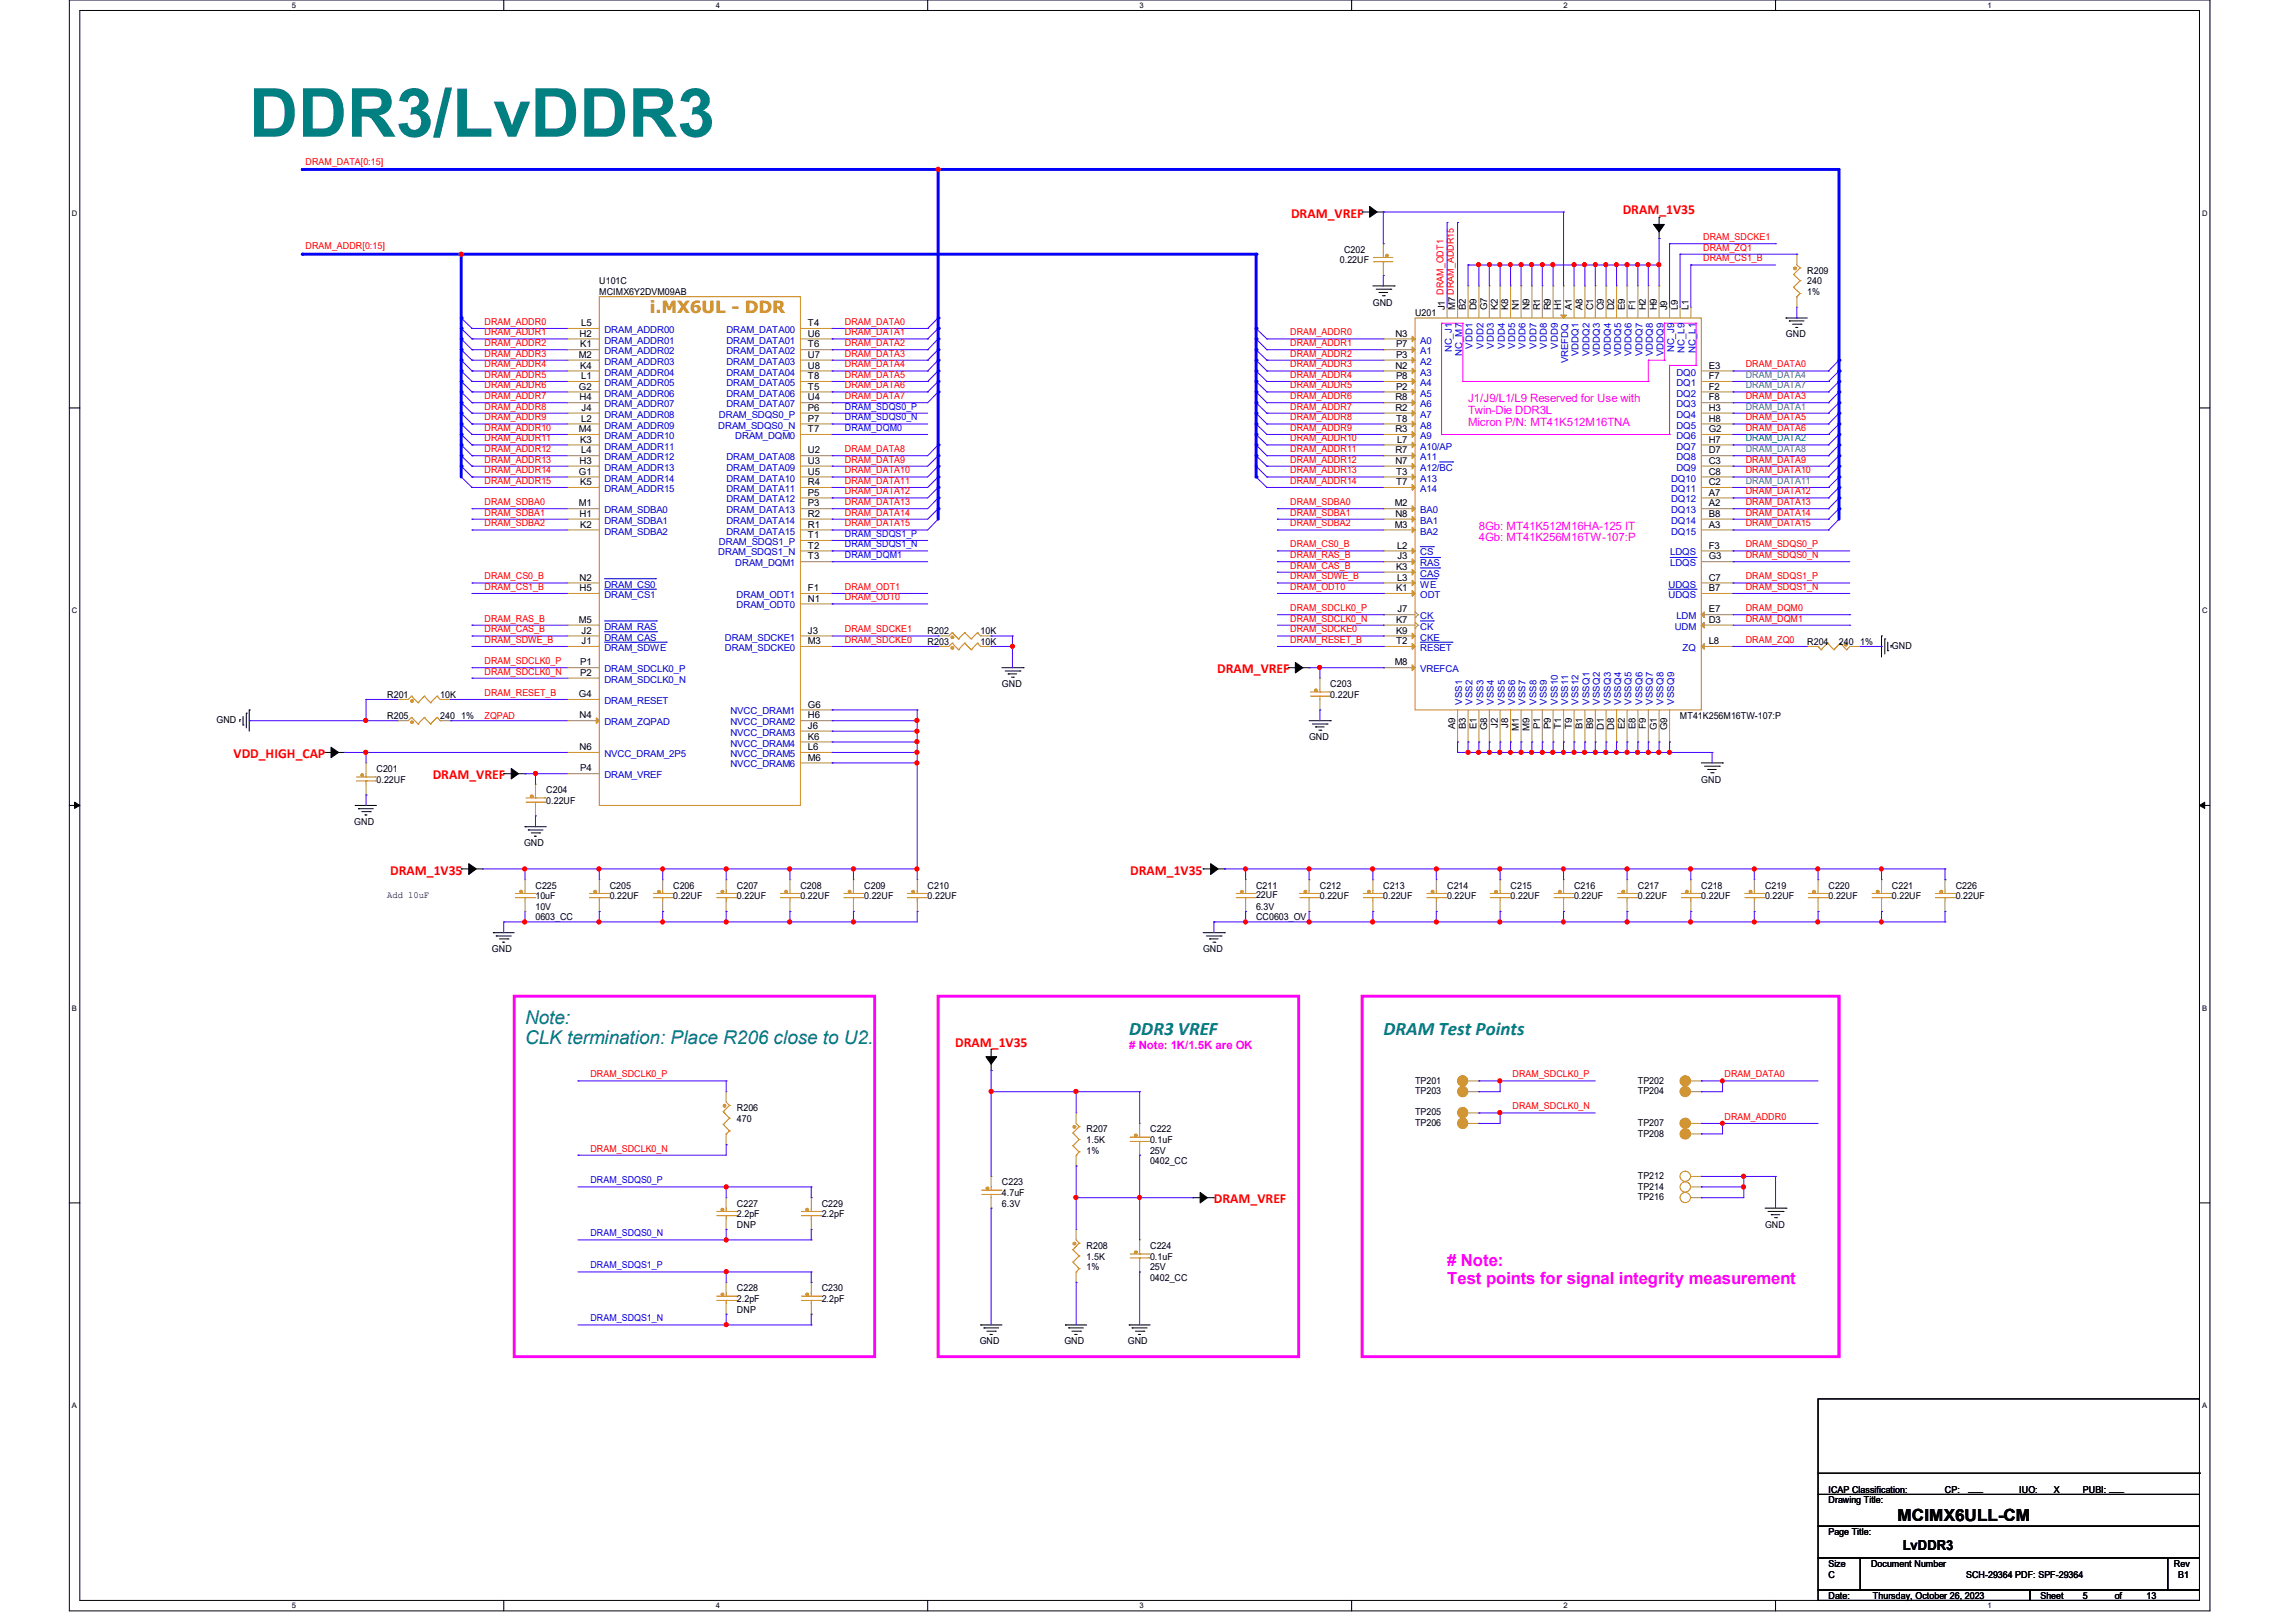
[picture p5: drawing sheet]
<svg xmlns="http://www.w3.org/2000/svg" width="297mm" height="210mm" viewBox="0 0 297 210" stroke-linecap="round" stroke-linejoin="round" font-family="sans-serif">
<defs><g id="words">
<text font-size="8.8" fill="#008080" x="32.3" y="17.7">DDR3/LvDDR3</text>
<g font-size="2.5" fill="#008080">
<text x="67.9" y="132.5">Note:</text>
<text x="67.9" y="135">CLK termination: Place R206 close to U2.</text>
<text x="146.1" y="134">DDR3 VREF</text>
<text x="179" y="134">DRAM Test Points</text>
</g>
<text font-size="2.2" fill="#cc8006" x="84.1" y="40.6">i.MX6UL - DDR</text>
<g font-size="2.2" fill="#f0f">
<text x="187.3" y="163.9"># Note:</text>
<text x="187.3" y="166.1">Test points for signal integrity measurement</text>
</g>
<text font-size="2.2" x="245.6" y="196.8">MCIMX6ULL-CM</text>
<g font-size="1.8" fill="#f00">
<text x="167.1" y="28.2">DRAM_VREF</text>
<text x="210" y="27.7">DRAM_1V35</text>
<text x="157.5" y="87.1">DRAM_VREF</text>
<text x="30.2" y="98.1">VDD_HIGH_CAP</text>
<text x="56" y="100.8">DRAM_VREF</text>
<text x="50.5" y="113.2">DRAM_1V35</text>
<text x="146.3" y="113.2">DRAM_1V35</text>
<text x="123.6" y="135.4">DRAM_1V35</text>
<text x="157.1" y="155.7">DRAM_VREF</text>
</g>
<text font-size="1.8" x="246.3" y="200.5">LvDDR3</text>
<g font-size="1.5" fill="#f0f">
<text x="190" y="52.1">J1/J9/L1/L9 Reserved for Use with</text>
<text x="190" y="53.6">Twin-Die DDR3L</text>
<text x="190" y="55.1">Micron P/N: MT41K512M16TNA</text>
<text x="191.4" y="68.5">8Gb: MT41K512M16HA-125 IT</text>
<text x="191.4" y="70.1">4Gb: MT41K256M16TW-107:P</text>
<text x="146.1" y="135.8"># Note: 1K/1.5K are OK</text>
</g>
<g font-size="1.2" fill="#f00">
<text x="39.5" y="21.3">DRAM_DATA[0:15]</text>
<text x="39.5" y="32.3">DRAM_ADDR[0:15]</text>
<text x="220.4" y="31.1">DRAM_SDCKE1</text>
<text x="220.4" y="33.8">DRAM_CS1_B</text>
<text x="220.4" y="32.4">DRAM_ZQ1</text>
<text x="62.7" y="42">DRAM_ADDR0</text>
<text x="62.7" y="43.4">DRAM_ADDR1</text>
<text x="62.7" y="44.8">DRAM_ADDR2</text>
<text x="62.7" y="46.1">DRAM_ADDR3</text>
<text x="62.7" y="47.5">DRAM_ADDR4</text>
<text x="109.3" y="42">DRAM_DATA0</text>
<text x="109.3" y="43.4">DRAM_DATA1</text>
<text x="109.3" y="44.8">DRAM_DATA2</text>
<text x="109.3" y="46.1">DRAM_DATA3</text>
<text x="109.3" y="47.5">DRAM_DATA4</text>
<text x="167" y="43.4">DRAM_ADDR0</text>
<text x="167" y="44.8">DRAM_ADDR1</text>
<text x="167" y="46.1">DRAM_ADDR2</text>
<text x="167" y="47.5">DRAM_ADDR3</text>
<text x="225.9" y="47.5">DRAM_DATA0</text>
<text x="62.7" y="48.9">DRAM_ADDR5</text>
<text x="62.7" y="50.2">DRAM_ADDR6</text>
<text x="62.7" y="51.6">DRAM_ADDR7</text>
<text x="62.7" y="53">DRAM_ADDR8</text>
<text x="109.3" y="51.6">DRAM_DATA7</text>
<text x="109.3" y="48.9">DRAM_DATA5</text>
<text x="109.3" y="50.2">DRAM_DATA6</text>
<text x="167" y="48.9">DRAM_ADDR4</text>
<text x="167" y="50.2">DRAM_ADDR5</text>
<text x="167" y="51.6">DRAM_ADDR6</text>
<text x="167" y="53">DRAM_ADDR7</text>
<text x="225.9" y="51.6">DRAM_DATA3</text>
<text x="62.7" y="54.4">DRAM_ADDR9</text>
<text x="62.7" y="55.8">DRAM_ADDR10</text>
<text x="62.7" y="57.1">DRAM_ADDR11</text>
<text x="62.7" y="58.5">DRAM_ADDR12</text>
<text x="62.7" y="59.9">DRAM_ADDR13</text>
<text x="109.3" y="58.5">DRAM_DATA8</text>
<text x="109.3" y="59.9">DRAM_DATA9</text>
<text x="167" y="54.4">DRAM_ADDR8</text>
<text x="167" y="55.8">DRAM_ADDR9</text>
<text x="167" y="57.1">DRAM_ADDR10</text>
<text x="167" y="58.5">DRAM_ADDR11</text>
<text x="167" y="59.9">DRAM_ADDR12</text>
<text x="225.9" y="54.4">DRAM_DATA5</text>
<text x="225.9" y="55.8">DRAM_DATA6</text>
<text x="225.9" y="59.9">DRAM_DATA9</text>
<text x="62.7" y="61.3">DRAM_ADDR14</text>
<text x="62.7" y="62.6">DRAM_ADDR15</text>
<text x="62.7" y="65.4">DRAM_SDBA0</text>
<text x="109.3" y="61.3">DRAM_DATA10</text>
<text x="109.3" y="62.6">DRAM_DATA11</text>
<text x="109.3" y="64">DRAM_DATA12</text>
<text x="109.3" y="65.4">DRAM_DATA13</text>
<text x="167" y="61.3">DRAM_ADDR13</text>
<text x="167" y="62.6">DRAM_ADDR14</text>
<text x="167" y="65.4">DRAM_SDBA0</text>
<text x="225.9" y="61.3">DRAM_DATA10</text>
<text x="225.9" y="64">DRAM_DATA12</text>
<text x="225.9" y="65.4">DRAM_DATA13</text>
<text x="62.7" y="66.7">DRAM_SDBA1</text>
<text x="62.7" y="68.1">DRAM_SDBA2</text>
<text x="109.3" y="66.7">DRAM_DATA14</text>
<text x="109.3" y="68.1">DRAM_DATA15</text>
<text x="167" y="68.1">DRAM_SDBA2</text>
<text x="167" y="66.7">DRAM_SDBA1</text>
<text x="167" y="70.8">DRAM_CS0_B</text>
<text x="225.9" y="66.7">DRAM_DATA14</text>
<text x="225.9" y="68.1">DRAM_DATA15</text>
<text x="225.9" y="70.8">DRAM_SDQS0_P</text>
<text x="62.7" y="75">DRAM_CS0_B</text>
<text x="62.7" y="76.3">DRAM_CS1_B</text>
<text x="109.3" y="76.3">DRAM_ODT1</text>
<text x="109.3" y="77.7">DRAM_ODT0</text>
<text x="167" y="72.2">DRAM_RAS_B</text>
<text x="167" y="73.6">DRAM_CAS_B</text>
<text x="167" y="75">DRAM_SDWE_B</text>
<text x="167" y="76.3">DRAM_ODT0</text>
<text x="225.9" y="72.2">DRAM_SDQS0_N</text>
<text x="225.9" y="75">DRAM_SDQS1_P</text>
<text x="225.9" y="76.3">DRAM_SDQS1_N</text>
<text x="62.7" y="80.4">DRAM_RAS_B</text>
<text x="62.7" y="81.8">DRAM_CAS_B</text>
<text x="62.7" y="83.2">DRAM_SDWE_B</text>
<text x="109.3" y="83.2">DRAM_SDCKE0</text>
<text x="109.3" y="81.8">DRAM_SDCKE1</text>
<text x="167" y="79.1">DRAM_SDCLK0_P</text>
<text x="167" y="80.4">DRAM_SDCLK0_N</text>
<text x="167" y="81.8">DRAM_SDCKE0</text>
<text x="167" y="83.2">DRAM_RESET_B</text>
<text x="225.9" y="79.1">DRAM_DQM0</text>
<text x="225.9" y="83.2">DRAM_ZQ0</text>
<text x="225.9" y="80.4">DRAM_DQM1</text>
<text x="62.7" y="85.9">DRAM_SDCLK0_P</text>
<text x="62.7" y="87.3">DRAM_SDCLK0_N</text>
<text x="62.7" y="90">DRAM_RESET_B</text>
<text x="62.7" y="93">ZQPAD</text>
<text x="76.4" y="139.4">DRAM_SDCLK0_P</text>
<text x="195.7" y="139.4">DRAM_SDCLK0_P</text>
<text x="195.7" y="143.6">DRAM_SDCLK0_N</text>
<text x="223.2" y="139.4">DRAM_DATA0</text>
<text x="76.4" y="149">DRAM_SDCLK0_N</text>
<text x="223.2" y="144.9">DRAM_ADDR0</text>
</g>
<g font-size="1.2">
<text x="173.4" y="34">0.22UF</text>
<text x="173.9" y="32.7">C202</text>
<text x="233.9" y="35.4">R209</text>
<text x="77.6" y="36.8">U101C</text>
<text x="77.6" y="38.1">MCIMX6Y2DVM09AB</text>
<text x="177.7" y="39.5">GND</text>
<text x="183.1" y="40.9">U201</text>
<text x="187" y="40.2" transform="rotate(-90 187 40.2)">J1 DRAM_ODT1</text>
<text x="188.3" y="40.2" transform="rotate(-90 188.3 40.2)">M7 DRAM_ADDR15</text>
<text x="189.7" y="40.2" transform="rotate(-90 189.7 40.2)">B2</text>
<text x="191.1" y="40.2" transform="rotate(-90 191.1 40.2)">D9</text>
<text x="192.4" y="40.2" transform="rotate(-90 192.4 40.2)">G7</text>
<text x="193.8" y="40.2" transform="rotate(-90 193.8 40.2)">K2</text>
<text x="195.2" y="40.2" transform="rotate(-90 195.2 40.2)">K8</text>
<text x="196.6" y="40.2" transform="rotate(-90 196.6 40.2)">N1</text>
<text x="197.9" y="40.2" transform="rotate(-90 197.9 40.2)">N9</text>
<text x="199.3" y="40.2" transform="rotate(-90 199.3 40.2)">R1</text>
<text x="200.7" y="40.2" transform="rotate(-90 200.7 40.2)">R9</text>
<text x="202.1" y="40.2" transform="rotate(-90 202.1 40.2)">H1</text>
<text x="203.4" y="40.2" transform="rotate(-90 203.4 40.2)">A1</text>
<text x="204.8" y="40.2" transform="rotate(-90 204.8 40.2)">A8</text>
<text x="206.2" y="40.2" transform="rotate(-90 206.2 40.2)">C1</text>
<text x="207.6" y="40.2" transform="rotate(-90 207.6 40.2)">C9</text>
<text x="208.9" y="40.2" transform="rotate(-90 208.9 40.2)">D2</text>
<text x="210.3" y="40.2" transform="rotate(-90 210.3 40.2)">E9</text>
<text x="211.7" y="40.2" transform="rotate(-90 211.7 40.2)">F1</text>
<text x="213" y="40.2" transform="rotate(-90 213 40.2)">H2</text>
<text x="214.4" y="40.2" transform="rotate(-90 214.4 40.2)">H9</text>
<text x="215.8" y="40.2" transform="rotate(-90 215.8 40.2)">J9</text>
<text x="217.1" y="40.2" transform="rotate(-90 217.1 40.2)">L9</text>
<text x="218.5" y="40.2" transform="rotate(-90 218.5 40.2)">L1</text>
<text x="233.9" y="36.8">240</text>
<text x="233.9" y="38.1">1%</text>
<text x="74.9" y="46.3">M2</text>
<text x="75" y="43.6">H2</text>
<text x="75.1" y="45">K1</text>
<text x="75.1" y="47.7">K4</text>
<text x="75.2" y="42.2">L5</text>
<text x="104.6" y="42.2">T4</text>
<text x="104.6" y="43.6">U6</text>
<text x="104.6" y="45">T6</text>
<text x="104.6" y="46.3">U7</text>
<text x="104.6" y="47.7">U8</text>
<text x="180.6" y="43.6">N3</text>
<text x="180.6" y="47.7">N2</text>
<text x="180.7" y="45">P7</text>
<text x="180.7" y="46.3">P3</text>
<text x="221.1" y="47.7">E3</text>
<text x="231.1" y="43.6">GND</text>
<text x="74.9" y="50.4">G2</text>
<text x="75" y="51.8">H4</text>
<text x="75.2" y="49.1">L1</text>
<text x="75.3" y="53.2">J4</text>
<text x="104.6" y="49.1">T8</text>
<text x="104.6" y="53.2">P6</text>
<text x="104.6" y="50.4">T5</text>
<text x="104.6" y="51.8">U4</text>
<text x="180.6" y="51.8">R8</text>
<text x="180.6" y="53.2">R2</text>
<text x="180.7" y="49.1">P8</text>
<text x="180.7" y="50.4">P2</text>
<text x="221.1" y="49.1">F7</text>
<text x="221.1" y="50.4">F2</text>
<text x="221.1" y="51.8">F8</text>
<text x="221.1" y="53.2">H3</text>
<text x="74.9" y="55.9">M4</text>
<text x="75.1" y="57.3">K3</text>
<text x="75.2" y="54.6">L2</text>
<text x="75.2" y="58.7">L4</text>
<text x="104.6" y="54.6">P7</text>
<text x="104.6" y="55.9">T7</text>
<text x="104.6" y="58.7">U2</text>
<text x="180.6" y="55.9">R3</text>
<text x="180.6" y="58.7">R7</text>
<text x="180.7" y="54.6">T8</text>
<text x="180.8" y="57.3">L7</text>
<text x="221.1" y="54.6">H8</text>
<text x="221.1" y="55.9">G2</text>
<text x="221.1" y="57.3">H7</text>
<text x="221.1" y="58.7">D7</text>
<text x="74.9" y="61.4">G1</text>
<text x="74.9" y="65.5">M1</text>
<text x="75" y="60">H3</text>
<text x="75.1" y="62.8">K5</text>
<text x="104.6" y="60">U3</text>
<text x="104.6" y="61.4">U5</text>
<text x="104.6" y="62.8">R4</text>
<text x="104.6" y="64.1">P5</text>
<text x="104.6" y="65.5">P3</text>
<text x="180.5" y="65.5">M2</text>
<text x="180.6" y="60">N7</text>
<text x="180.7" y="61.4">T3</text>
<text x="180.7" y="62.8">T7</text>
<text x="221.1" y="60">C3</text>
<text x="221.1" y="61.4">C8</text>
<text x="221.1" y="62.8">C2</text>
<text x="221.1" y="64.1">A7</text>
<text x="221.1" y="65.5">A2</text>
<text x="75" y="66.9">H1</text>
<text x="75.1" y="68.3">K2</text>
<text x="104.6" y="66.9">R2</text>
<text x="104.6" y="69.6">T1</text>
<text x="104.6" y="71">T2</text>
<text x="104.6" y="68.3">R1</text>
<text x="180.5" y="68.3">M3</text>
<text x="180.6" y="66.9">N8</text>
<text x="180.8" y="71">L2</text>
<text x="221.1" y="71">F3</text>
<text x="221.1" y="66.9">B8</text>
<text x="221.1" y="68.3">A3</text>
<text x="75" y="75.1">N2</text>
<text x="75" y="76.5">H5</text>
<text x="104.6" y="77.9">N1</text>
<text x="104.6" y="76.5">F1</text>
<text x="104.6" y="72.4">T3</text>
<text x="180.7" y="73.7">K3</text>
<text x="180.7" y="76.5">K1</text>
<text x="180.8" y="75.1">L3</text>
<text x="180.8" y="72.4">J3</text>
<text x="221.1" y="72.4">G3</text>
<text x="221.1" y="75.1">C7</text>
<text x="221.1" y="76.5">B7</text>
<text x="74.9" y="80.6">M5</text>
<text x="75.3" y="82">J2</text>
<text x="75.3" y="83.4">J1</text>
<text x="104.6" y="83.4">M3</text>
<text x="104.6" y="82">J3</text>
<text x="120.1" y="83.4">R203</text>
<text x="120.1" y="82">R202</text>
<text x="126.9" y="83.4">10K</text>
<text x="126.9" y="82">10K</text>
<text x="180.7" y="80.6">K7</text>
<text x="180.7" y="82">K9</text>
<text x="180.7" y="83.4">T2</text>
<text x="180.8" y="79.2">J7</text>
<text x="221.1" y="83.4">L8</text>
<text x="221.1" y="79.2">E7</text>
<text x="221.1" y="80.6">D3</text>
<text x="233.9" y="83.4">R204</text>
<text x="238" y="83.4">240 1%</text>
<text x="244.8" y="84">GND</text>
<text x="75.1" y="86.1">P1</text>
<text x="75.1" y="87.5">P2</text>
<text x="129.7" y="88.9">GND</text>
<text x="172.2" y="88.9">C203</text>
<text x="180.5" y="86.1">M8</text>
<text x="28" y="93.6">GND</text>
<text x="50.1" y="93">R205</text>
<text x="50.1" y="90.3">R201</text>
<text x="57" y="93">240 1%</text>
<text x="57" y="90.3">10K</text>
<text x="74.9" y="90.2">G4</text>
<text x="75" y="93">N4</text>
<text x="104.6" y="91.6">G6</text>
<text x="104.6" y="93">H6</text>
<text x="104.6" y="94.3">J6</text>
<text x="104.6" y="95.7">K6</text>
<text x="169.4" y="95.8">GND</text>
<text x="172.2" y="90.3">0.22UF</text>
<text x="188.3" y="94.4" transform="rotate(-90 188.3 94.4)">A9</text>
<text x="189.7" y="94.4" transform="rotate(-90 189.7 94.4)">B3</text>
<text x="191.1" y="94.4" transform="rotate(-90 191.1 94.4)">E1</text>
<text x="192.4" y="94.5" transform="rotate(-90 192.4 94.5)">G8</text>
<text x="193.8" y="94.1" transform="rotate(-90 193.8 94.1)">J2</text>
<text x="195.2" y="94.1" transform="rotate(-90 195.2 94.1)">J8</text>
<text x="196.6" y="94.6" transform="rotate(-90 196.6 94.6)">M1</text>
<text x="197.9" y="94.6" transform="rotate(-90 197.9 94.6)">M9</text>
<text x="199.3" y="94.4" transform="rotate(-90 199.3 94.4)">P1</text>
<text x="200.7" y="94.4" transform="rotate(-90 200.7 94.4)">P9</text>
<text x="202.1" y="94.3" transform="rotate(-90 202.1 94.3)">T1</text>
<text x="203.4" y="94.3" transform="rotate(-90 203.4 94.3)">T9</text>
<text x="204.8" y="94.4" transform="rotate(-90 204.8 94.4)">B1</text>
<text x="206.2" y="94.4" transform="rotate(-90 206.2 94.4)">B9</text>
<text x="207.6" y="94.4" transform="rotate(-90 207.6 94.4)">D1</text>
<text x="208.9" y="94.4" transform="rotate(-90 208.9 94.4)">D8</text>
<text x="210.3" y="94.4" transform="rotate(-90 210.3 94.4)">E2</text>
<text x="211.7" y="94.4" transform="rotate(-90 211.7 94.4)">E8</text>
<text x="213" y="94.3" transform="rotate(-90 213 94.3)">F9</text>
<text x="214.4" y="94.5" transform="rotate(-90 214.4 94.5)">G1</text>
<text x="215.8" y="94.5" transform="rotate(-90 215.8 94.5)">G9</text>
<text x="217.4" y="93">MT41K256M16TW-107:P</text>
<text x="48.7" y="99.9">C201</text>
<text x="48.7" y="101.3">0.22UF</text>
<text x="75" y="97.1">N6</text>
<text x="75.1" y="99.8">P4</text>
<text x="104.6" y="97.1">L6</text>
<text x="104.6" y="98.4">M6</text>
<text x="220.2" y="101.3">GND</text>
<text x="45.8" y="106.7">GND</text>
<text x="70.7" y="102.6">C204</text>
<text x="70.7" y="104">0.22UF</text>
<text x="67.8" y="109.5">GND</text>
<text x="50.1" y="116.2">Add 10uF</text>
<text x="69.3" y="115">C225</text>
<text x="69.3" y="116.3">10uF</text>
<text x="69.3" y="119.1">0603_CC</text>
<text x="69.3" y="117.7">10V</text>
<text x="78.9" y="115">C205</text>
<text x="78.9" y="116.3">0.22UF</text>
<text x="87.1" y="115">C206</text>
<text x="87.1" y="116.3">0.22UF</text>
<text x="95.4" y="115">C207</text>
<text x="95.4" y="116.3">0.22UF</text>
<text x="103.6" y="115">C208</text>
<text x="103.6" y="116.3">0.22UF</text>
<text x="111.8" y="115">C209</text>
<text x="111.8" y="116.3">0.22UF</text>
<text x="120.1" y="115">C210</text>
<text x="120.1" y="116.3">0.22UF</text>
<text x="162.6" y="115">C211</text>
<text x="162.6" y="116.2">22UF</text>
<text x="162.6" y="117.7">6.3V</text>
<text x="162.6" y="119.1">CC0603_OV</text>
<text x="170.8" y="115">C212</text>
<text x="170.8" y="116.3">0.22UF</text>
<text x="179" y="115">C213</text>
<text x="179" y="116.3">0.22UF</text>
<text x="187.3" y="115">C214</text>
<text x="187.3" y="116.3">0.22UF</text>
<text x="195.5" y="115">C215</text>
<text x="195.5" y="116.3">0.22UF</text>
<text x="203.7" y="115">C216</text>
<text x="203.7" y="116.3">0.22UF</text>
<text x="212" y="115">C217</text>
<text x="212" y="116.3">0.22UF</text>
<text x="220.2" y="115">C218</text>
<text x="220.2" y="116.3">0.22UF</text>
<text x="228.4" y="115">C219</text>
<text x="228.4" y="116.3">0.22UF</text>
<text x="236.6" y="115">C220</text>
<text x="236.6" y="116.3">0.22UF</text>
<text x="244.8" y="115">C221</text>
<text x="244.8" y="116.3">0.22UF</text>
<text x="253.1" y="115">C226</text>
<text x="253.1" y="116.3">0.22UF</text>
<text x="63.7" y="123.2">GND</text>
<text x="155.7" y="123.2">GND</text>
<text x="95.4" y="143.8">R206</text>
<text x="183.1" y="140.2">TP201</text>
<text x="183.1" y="141.6">TP203</text>
<text x="212" y="140.2">TP202</text>
<text x="212" y="141.6">TP204</text>
<text x="95.4" y="145.2">470</text>
<text x="140.6" y="146.5">R207</text>
<text x="140.6" y="147.9">1.5K</text>
<text x="140.6" y="149.3">1%</text>
<text x="148.8" y="146.5">C222</text>
<text x="148.8" y="147.9">0.1uF</text>
<text x="148.8" y="149.3">25V</text>
<text x="183.1" y="145.7">TP206</text>
<text x="183.1" y="144.3">TP205</text>
<text x="212" y="147.1">TP208</text>
<text x="212" y="145.7">TP207</text>
<text x="129.7" y="153.4">C223</text>
<text x="129.7" y="154.7">4.7uF</text>
<text x="148.8" y="150.6">0402_CC</text>
<text x="212" y="155.3">TP216</text>
<text x="212" y="153.9">TP214</text>
<text x="212" y="152.6">TP212</text>
<text x="95.4" y="156.1">C227</text>
<text x="95.4" y="157.5">2.2pF</text>
<text x="95.4" y="158.9">DNP</text>
<text x="106.3" y="156.1">C229</text>
<text x="106.3" y="157.5">2.2pF</text>
<text x="129.7" y="156.1">6.3V</text>
<text x="140.6" y="161.6">R208</text>
<text x="148.8" y="161.6">C224</text>
<text x="228.4" y="158.9">GND</text>
<text x="95.4" y="167.1">C228</text>
<text x="106.3" y="167.1">C230</text>
<text x="140.6" y="163">1.5K</text>
<text x="140.6" y="164.3">1%</text>
<text x="148.8" y="163">0.1uF</text>
<text x="148.8" y="165.7">0402_CC</text>
<text x="148.8" y="164.3">25V</text>
<text x="95.4" y="168.4">2.2pF</text>
<text x="95.4" y="169.8">DNP</text>
<text x="106.3" y="168.4">2.2pF</text>
<text x="126.8" y="173.9">GND</text>
<text x="137.7" y="173.9">GND</text>
<text x="146" y="173.9">GND</text>
<text x="236.6" y="194.5">Drawing Title:</text>
<text x="236.6" y="193.2">ICAP Classification:</text>
<text x="251.7" y="193.2">CP:</text>
<text x="254.8" y="193">___</text>
<text x="261.3" y="193.2">IUO:</text>
<text x="265.2" y="193.2">_X_</text>
<text x="269.6" y="193.2">PUBI: ___</text>
<text x="236.6" y="202.7">Size</text>
<text x="236.6" y="198.6">Page Title:</text>
<text x="242.1" y="202.7">Document Number</text>
<text x="281.3" y="202.7">Rev</text>
<text x="236.6" y="206.9">Date:</text>
<text x="236.6" y="204.1">C</text>
<text x="242.4" y="206.9">Thursday, October 26, 2023</text>
<text x="254.5" y="204.1">SCH-29364 PDF: SPF-29364</text>
<text x="264.1" y="206.9">Sheet</text>
<text x="269.6" y="206.9">5</text>
<text x="273.7" y="206.9">of</text>
<text x="277.8" y="206.9">13</text>
<text x="281.9" y="204.1">B1</text>
</g>
<g font-size="1.2" fill="#00c">
<text x="78.2" y="43.1">DRAM_ADDR00</text>
<text x="78.2" y="44.4">DRAM_ADDR01</text>
<text x="78.2" y="45.8">DRAM_ADDR02</text>
<text x="78.2" y="47.2">DRAM_ADDR03</text>
<text x="94" y="43.1">DRAM_DATA00</text>
<text x="94" y="44.4">DRAM_DATA01</text>
<text x="94" y="45.8">DRAM_DATA02</text>
<text x="94" y="47.2">DRAM_DATA03</text>
<text x="183.8" y="44.4">A0</text>
<text x="183.8" y="45.8">A1</text>
<text x="183.8" y="47.2">A2</text>
<text x="187.9" y="45.6" transform="rotate(-90 187.9 45.6)">NC_J1</text>
<text x="189.2" y="46" transform="rotate(-90 189.2 46)">NC_M7</text>
<text x="190.6" y="45.1" transform="rotate(-90 190.6 45.1)">VDD1</text>
<text x="192" y="45.1" transform="rotate(-90 192 45.1)">VDD2</text>
<text x="193.3" y="45.1" transform="rotate(-90 193.3 45.1)">VDD3</text>
<text x="194.7" y="45.1" transform="rotate(-90 194.7 45.1)">VDD4</text>
<text x="196.1" y="45.1" transform="rotate(-90 196.1 45.1)">VDD5</text>
<text x="197.4" y="45.1" transform="rotate(-90 197.4 45.1)">VDD6</text>
<text x="198.8" y="45.1" transform="rotate(-90 198.8 45.1)">VDD7</text>
<text x="200.2" y="45.1" transform="rotate(-90 200.2 45.1)">VDD8</text>
<text x="201.6" y="45.1" transform="rotate(-90 201.6 45.1)">VDD9</text>
<text x="202.9" y="47" transform="rotate(-90 202.9 47)">VREFDQ</text>
<text x="204.3" y="46.1" transform="rotate(-90 204.3 46.1)">VDDQ1</text>
<text x="205.7" y="46.1" transform="rotate(-90 205.7 46.1)">VDDQ2</text>
<text x="207.1" y="46.1" transform="rotate(-90 207.1 46.1)">VDDQ3</text>
<text x="208.4" y="46.1" transform="rotate(-90 208.4 46.1)">VDDQ4</text>
<text x="209.8" y="46.1" transform="rotate(-90 209.8 46.1)">VDDQ5</text>
<text x="211.2" y="46.1" transform="rotate(-90 211.2 46.1)">VDDQ6</text>
<text x="212.6" y="46.1" transform="rotate(-90 212.6 46.1)">VDDQ7</text>
<text x="213.9" y="46.1" transform="rotate(-90 213.9 46.1)">VDDQ8</text>
<text x="215.3" y="46.1" transform="rotate(-90 215.3 46.1)">VDDQ9</text>
<text x="216.7" y="45.6" transform="rotate(-90 216.7 45.6)">NC_J9</text>
<text x="218" y="45.6" transform="rotate(-90 218 45.6)">NC_L9</text>
<text x="219.4" y="45.6" transform="rotate(-90 219.4 45.6)">NC_L1</text>
<text x="78.2" y="48.6">DRAM_ADDR04</text>
<text x="78.2" y="50">DRAM_ADDR05</text>
<text x="78.2" y="51.3">DRAM_ADDR06</text>
<text x="78.2" y="52.7">DRAM_ADDR07</text>
<text x="94" y="48.6">DRAM_DATA04</text>
<text x="94" y="50">DRAM_DATA05</text>
<text x="94" y="51.3">DRAM_DATA06</text>
<text x="94" y="52.7">DRAM_DATA07</text>
<text x="183.8" y="48.6">A3</text>
<text x="183.8" y="50">A4</text>
<text x="183.8" y="51.3">A5</text>
<text x="183.8" y="52.7">A6</text>
<text x="217" y="48.6">DQ0</text>
<text x="217" y="50">DQ1</text>
<text x="217" y="51.3">DQ2</text>
<text x="217" y="52.7">DQ3</text>
<text x="78.2" y="54.1">DRAM_ADDR08</text>
<text x="78.2" y="55.5">DRAM_ADDR09</text>
<text x="78.2" y="56.8">DRAM_ADDR10</text>
<text x="78.2" y="58.2">DRAM_ADDR11</text>
<text x="78.2" y="59.6">DRAM_ADDR12</text>
<text x="93" y="55.5">DRAM_SDQS0_N</text>
<text x="93" y="54.1">DRAM_SDQS0_P</text>
<text x="94" y="59.6">DRAM_DATA08</text>
<text x="95.2" y="56.8">DRAM_DQM0</text>
<text x="183.8" y="54.1">A7</text>
<text x="183.8" y="55.5">A8</text>
<text x="183.8" y="56.8">A9</text>
<text x="183.8" y="58.2">A10/AP</text>
<text x="183.8" y="59.6">A11</text>
<text x="217" y="54.1">DQ4</text>
<text x="217" y="55.5">DQ5</text>
<text x="217" y="56.8">DQ6</text>
<text x="217" y="58.2">DQ7</text>
<text x="217" y="59.6">DQ8</text>
<text x="78.2" y="60.9">DRAM_ADDR13</text>
<text x="78.2" y="62.3">DRAM_ADDR14</text>
<text x="78.2" y="63.7">DRAM_ADDR15</text>
<text x="94" y="60.9">DRAM_DATA09</text>
<text x="94" y="62.3">DRAM_DATA10</text>
<text x="94" y="63.7">DRAM_DATA11</text>
<text x="94" y="65">DRAM_DATA12</text>
<text x="183.8" y="60.9">A12/BC</text>
<text x="183.8" y="62.3">A13</text>
<text x="183.8" y="63.7">A14</text>
<text x="216.3" y="62.3">DQ10</text>
<text x="216.3" y="63.7">DQ11</text>
<text x="216.3" y="65">DQ12</text>
<text x="217" y="60.9">DQ9</text>
<text x="78.2" y="66.4">DRAM_SDBA0</text>
<text x="78.2" y="67.8">DRAM_SDBA1</text>
<text x="78.2" y="69.2">DRAM_SDBA2</text>
<text x="93" y="71.9">DRAM_SDQS1_N</text>
<text x="93" y="70.5">DRAM_SDQS1_P</text>
<text x="94" y="66.4">DRAM_DATA13</text>
<text x="94" y="67.8">DRAM_DATA14</text>
<text x="94" y="69.2">DRAM_DATA15</text>
<text x="183.8" y="66.4">BA0</text>
<text x="183.8" y="67.8">BA1</text>
<text x="183.8" y="69.2">BA2</text>
<text x="183.8" y="71.9">CS</text>
<text x="216.1" y="71.9">LDQS</text>
<text x="216.3" y="66.4">DQ13</text>
<text x="216.3" y="67.8">DQ14</text>
<text x="216.3" y="69.2">DQ15</text>
<text x="78.2" y="76">DRAM_CS0</text>
<text x="78.2" y="77.4">DRAM_CS1</text>
<text x="95.2" y="73.3">DRAM_DQM1</text>
<text x="95.3" y="77.4">DRAM_ODT1</text>
<text x="183.8" y="73.3">RAS</text>
<text x="183.8" y="74.6">CAS</text>
<text x="183.8" y="76">WE</text>
<text x="183.8" y="77.4">ODT</text>
<text x="215.9" y="76">UDQS</text>
<text x="215.9" y="77.4">UDQS</text>
<text x="216.1" y="73.3">LDQS</text>
<text x="78.2" y="82.9">DRAM_CAS</text>
<text x="78.2" y="81.5">DRAM_RAS</text>
<text x="93.8" y="82.9">DRAM_SDCKE1</text>
<text x="95.3" y="78.7">DRAM_ODT0</text>
<text x="183.8" y="80.1">CK</text>
<text x="183.8" y="81.5">CK</text>
<text x="183.8" y="82.9">CKE</text>
<text x="216.7" y="81.5">UDM</text>
<text x="217" y="80.1">LDM</text>
<text x="78.2" y="87">DRAM_SDCLK0_P</text>
<text x="78.2" y="88.3">DRAM_SDCLK0_N</text>
<text x="78.2" y="84.2">DRAM_SDWE</text>
<text x="93.8" y="84.2">DRAM_SDCKE0</text>
<text x="183.8" y="84.2">RESET</text>
<text x="183.8" y="87">VREFCA</text>
<text x="217.8" y="84.2">ZQ</text>
<text x="78.2" y="93.9">DRAM_ZQPAD</text>
<text x="78.2" y="91.1">DRAM_RESET</text>
<text x="94.5" y="92.5">NVCC_DRAM1</text>
<text x="94.5" y="93.9">NVCC_DRAM2</text>
<text x="94.5" y="95.2">NVCC_DRAM3</text>
<text x="189.2" y="91.2" transform="rotate(-90 189.2 91.2)">VSS1</text>
<text x="190.6" y="91.2" transform="rotate(-90 190.6 91.2)">VSS2</text>
<text x="192" y="91.2" transform="rotate(-90 192 91.2)">VSS3</text>
<text x="193.3" y="91.2" transform="rotate(-90 193.3 91.2)">VSS4</text>
<text x="194.7" y="91.2" transform="rotate(-90 194.7 91.2)">VSS5</text>
<text x="196.1" y="91.2" transform="rotate(-90 196.1 91.2)">VSS6</text>
<text x="197.4" y="91.2" transform="rotate(-90 197.4 91.2)">VSS7</text>
<text x="198.8" y="91.2" transform="rotate(-90 198.8 91.2)">VSS8</text>
<text x="200.2" y="91.2" transform="rotate(-90 200.2 91.2)">VSS9</text>
<text x="201.6" y="91.2" transform="rotate(-90 201.6 91.2)">VSS10</text>
<text x="202.9" y="91.2" transform="rotate(-90 202.9 91.2)">VSS11</text>
<text x="204.3" y="91.2" transform="rotate(-90 204.3 91.2)">VSS12</text>
<text x="205.7" y="91.2" transform="rotate(-90 205.7 91.2)">VSSQ1</text>
<text x="207.1" y="91.2" transform="rotate(-90 207.1 91.2)">VSSQ2</text>
<text x="208.4" y="91.2" transform="rotate(-90 208.4 91.2)">VSSQ3</text>
<text x="209.8" y="91.2" transform="rotate(-90 209.8 91.2)">VSSQ4</text>
<text x="211.2" y="91.2" transform="rotate(-90 211.2 91.2)">VSSQ5</text>
<text x="212.6" y="91.2" transform="rotate(-90 212.6 91.2)">VSSQ6</text>
<text x="213.9" y="91.2" transform="rotate(-90 213.9 91.2)">VSSQ7</text>
<text x="215.3" y="91.2" transform="rotate(-90 215.3 91.2)">VSSQ8</text>
<text x="216.7" y="91.2" transform="rotate(-90 216.7 91.2)">VSSQ9</text>
<text x="78.2" y="100.7">DRAM_VREF</text>
<text x="78.2" y="98">NVCC_DRAM_2P5</text>
<text x="94.5" y="96.6">NVCC_DRAM4</text>
<text x="94.5" y="98">NVCC_DRAM5</text>
<text x="94.5" y="99.3">NVCC_DRAM6</text>
</g>
<g font-size="1.2" fill="#00f">
<text x="109.3" y="53">DRAM_SDQS0_P</text>
<text x="109.3" y="54.4">DRAM_SDQS0_N</text>
<text x="109.3" y="55.8">DRAM_DQM0</text>
<text x="109.3" y="69.5">DRAM_SDQS1_P</text>
<text x="109.3" y="70.8">DRAM_SDQS1_N</text>
<text x="109.3" y="72.2">DRAM_DQM1</text>
<text x="76.4" y="153.1">DRAM_SDQS0_P</text>
<text x="76.4" y="160">DRAM_SDQS0_N</text>
<text x="76.4" y="164.1">DRAM_SDQS1_P</text>
<text x="76.4" y="171">DRAM_SDQS1_N</text>
</g>
<g font-size="1.2" fill="#408080">
<text x="225.9" y="48.9">DRAM_DATA4</text>
<text x="225.9" y="50.2">DRAM_DATA7</text>
<text x="225.9" y="53">DRAM_DATA1</text>
<text x="225.9" y="58.5">DRAM_DATA8</text>
<text x="225.9" y="62.6">DRAM_DATA11</text>
</g>
<text font-size="1.2" fill="#008080" x="225.9" y="57.1">DRAM_DATA2</text>
<g font-size="1">
<text x="37.8" y="1">5</text>
<text x="92.6" y="1">4</text>
<text x="147.5" y="1">3</text>
<text x="202.4" y="1">2</text>
<text x="257.2" y="1">1</text>
<text x="9.3" y="27.9">D</text>
<text x="285" y="27.9">D</text>
<text x="9.3" y="79.4">C</text>
<text x="285" y="79.4">C</text>
<text x="9.3" y="130.8">B</text>
<text x="285" y="130.8">B</text>
<text x="9.3" y="182.2">A</text>
<text x="285" y="182.2">A</text>
<text x="37.8" y="208.1">5</text>
<text x="92.6" y="208.1">4</text>
<text x="147.5" y="208.1">3</text>
<text x="202.4" y="208.1">2</text>
<text x="257.2" y="208.1">1</text>
</g>
</g></defs>
<path d="M9 0h277v208.4h-277zM10.3 1.4h274.3v205.7h-274.3z" fill="none" stroke="#000" stroke-width=".13"/>
<g fill="#fff">
<path d="M37.8 .1h.5v1.1h-.5z"/>
<path d="M37.8 207.2h.5v1.1h-.5z"/>
</g>
<path d="M65.2 0v1.4M65.2 207.1v1.3" fill="none" stroke="#000" stroke-width=".13"/>
<g fill="#fff">
<path d="M92.6 .1h.6v1.1h-.6z"/>
<path d="M92.6 207.2h.6v1.1h-.6z"/>
</g>
<path d="M120.1 0v1.4M120.1 207.1v1.3" fill="none" stroke="#000" stroke-width=".13"/>
<g fill="#fff">
<path d="M147.5 .1h.5v1.1h-.5z"/>
<path d="M147.5 207.2h.5v1.1h-.5z"/>
</g>
<path d="M174.9 0v1.4M174.9 207.1v1.3" fill="none" stroke="#000" stroke-width=".13"/>
<g fill="#fff">
<path d="M202.4 .1h.5v1.1h-.5z"/>
<path d="M202.4 207.2h.5v1.1h-.5z"/>
</g>
<path d="M229.8 0v1.4M229.8 207.1v1.3" fill="none" stroke="#000" stroke-width=".13"/>
<g fill="#fff">
<path d="M257.2 .1h.6v1.1h-.6z"/>
<path d="M257.2 207.2h.6v1.1h-.6z"/>
<path d="M9.3 27.1h.7v1.1h-.7z"/>
<path d="M285 27.1h.7v1.1h-.7z"/>
<path d="M9.3 78.5h.7v1.1h-.7z"/>
<path d="M285 78.5h.7v1.1h-.7z"/>
</g>
<path d="M9 52.8h1.3M284.6 52.8h1.4" fill="none" stroke="#000" stroke-width=".13"/>
<g fill="#fff">
<path d="M9.3 129.9h.6v1.1h-.6z"/>
<path d="M285 129.9h.6v1.1h-.6z"/>
</g>
<path d="M9 104.2h1.3M284.6 104.2h1.4" fill="none" stroke="#000" stroke-width=".13"/>
<path d="M9.7 103.8l.6 .4-.6 .4zM284.6 104.2l.7-.4v.8z" fill="#000" stroke="#000" stroke-width=".13"/>
<g fill="#fff">
<path d="M9.3 181.4h.6v1.1h-.6z"/>
<path d="M285 181.4h.6v1.1h-.6z"/>
</g>
<g fill="none" stroke="#000" stroke-width=".13">
<path d="M176.3 27.4h.1M176.3 27.4h1.5M177.7 37h2.7M178.1 37.4h1.9M178.1 27.4h.9M178.5 37.8h.1M178.5 37.8h1.1M178.9 38.3h.3M179 27.4h.1M179.2 38.3h.1M180 37.4h.1M180.4 37h.1"/>
<path d="M214.7 30.9h.1M214.7 28.1h.1M214.7 28.1v1.5M214.7 29.9v1M231.1 41.1h.1M231.1 41.1h2.8M231.6 41.5h.1M231.6 41.5h1.9M232 42h1.1M232.4 42.4h.1M232.4 42.4h.3M233.1 42h.1"/>
<path d="M31 93.1h.1M31 93.1v.3M31.5 93.8h.1M31.5 92.7v1.1M31.9 92.3h.1M31.9 92.3v1.9M32.3 91.9h.1M32.3 91.9v2.7M41.9 97.4h.1M41.9 97.4h1.5M43.6 97.4h1M44.6 97.4h.1"/>
<path d="M129.7 86.4h2.7M130.1 86.8h1.9M130.5 87.2h.1M130.5 87.2h1.1M130.9 87.6h.2M131.1 87.6h.1M132 86.8h.1M132.4 86.4h.1M166.7 86.4h.1M166.7 86.4h1.5M168.5 86.4h.9M169.4 86.4h.1"/>
<path d="M169.4 93.3h2.8M169.8 93.7h1.9M170.3 94.1h.1M170.3 94.1h1.1M170.7 94.5h.2M170.9 94.5h.1M171.7 93.7h.1M172.2 93.3h.1M220.2 98.7h2.7M220.6 99.1h1.9M221 99.6h.1M221 99.6h1.1"/>
<path d="M221.4 100h.3M221.7 100h.1M222.5 99.1h.1M222.9 98.7h.1M243.5 82.3h.1M243.5 82.3v2.7M243.9 82.7h.1M243.9 82.7v1.9M244.3 84.2h.1M244.3 83.1v1.1M244.7 83.5h.1M244.7 83.5v.3"/>
<path d="M46 104.2h.1M46 104.2h2.7M46.4 104.6h.1M46.4 104.6h1.9M46.8 105h1.1M47.2 105.5h.1M47.2 105.5h.3M47.9 105h.1M59.7 112.4h.1M59.7 112.4h1.5M61.5 112.4h.9M62.4 112.4h.1"/>
<path d="M65.2 100.1h.1M65.2 100.1h1.5M67 100.1h.9M67.9 107h.1M67.9 100.1h.1M67.9 107h2.8M68.4 107.4h.1M68.4 107.4h1.9M68.7 107.8h1.1M69.2 108.2h.1M69.2 108.2h.2M69.8 107.8h.1"/>
<path d="M155.7 112.4h.1M155.7 112.4h1.5M157.5 112.4h1M158.5 112.4h.1M63.8 120.7h.1M63.8 120.7h2.7M64.2 121.1h.1M64.2 121.1h2M64.6 121.5h1.1M65.1 121.9h.1M65.1 121.9h.2M65.7 121.5h.1"/>
<path d="M128.3 138.5h.1M128.3 135.8h.1M128.3 135.8v1.5M128.3 137.5v1M155.7 120.7h2.8M156.1 121.1h1.9M156.5 121.5h.1M156.5 121.5h1.1M157 121.9h.2M157.2 121.9h.1M158 121.1h.1M158.5 120.7h.1"/>
<path d="M9 155.7h1.3M154.3 155h.1M154.3 155h1M155.6 155h1.5M157.1 155h.1M228.4 156.3h2.7M228.8 156.8h2M229.2 157.2h.1M229.2 157.2h1.1M229.7 157.6h.2M229.9 157.6h.1M230.8 156.8h.1"/>
<path d="M231.1 156.3h.1M284.6 155.7h1.4M126.9 171.4h.1M126.9 171.4h2.8M127.3 171.8h.1M127.3 171.8h1.9M127.7 172.3h1.1M128.1 172.7h.1M128.1 172.7h.3M128.8 172.3h.1M137.9 171.4h.1M137.9 171.4h2.7"/>
<path d="M138.3 171.8h.1M138.3 171.8h1.9M138.7 172.3h1.1M139.1 172.7h.1M139.1 172.7h.3M139.8 172.3h.1M146.1 171.4h.1M146.1 171.4h2.7M146.5 171.8h.1M146.5 171.8h2M146.9 172.3h1.1M147.4 172.7h.1"/>
<path d="M147.4 172.7h.2M148 172.3h.1M235.3 193.4h49.3v4.1h-49.3zM235.3 197.5h49.3v4.1h-49.3zM235.3 181h49.3v12.4h-49.3zM235.3 190.6h49.3M284.6 190.6h.1M235.3 201.6h5.4v4.1h-5.4zM235.3 205.7h27.4v1.4h-27.4zM240.7 201.6h39.8v4.1h-39.8zM262.7 205.7h21.9v1.4h-21.9zM280.5 201.6h4.1v4.1h-4.1z"/>
</g>
<path d="M66.5 128.9h46.7v46.7h-46.7zM121.4 128.9h46.7v46.7h-46.7zM176.3 128.9h61.7v46.7h-61.7z" fill="none" stroke="#f0f" stroke-width=".38"/>
<g fill="none" stroke="#f0f" stroke-width=".13">
<path d="M186.6 56.2h.1M186.6 41.8h.1M186.6 41.8h2.7M186.6 56.2h29.5M186.6 41.8v14.4M189.3 41.8h.1M189.3 49.4h.1M189.3 41.8v7.6M189.3 49.4h24M213.3 49.4h.1M213.3 46.6h.1M213.3 46.6v2.8"/>
<path d="M213.3 46.6h2.1M215.4 46.6h.1M215.4 41.8h.1M215.4 41.8h4.1M215.4 41.8v4.8M216.1 47.3h.1M216.1 56.2h.1M216.1 47.3h3.4M216.1 47.3v8.9M219.5 41.8h.1M219.5 47.3h.1M219.5 41.8v5.5"/>
</g>
<g fill="#000" stroke="#000" stroke-width=".13">
<path d="M177.2 26.7l1 .7-1 .7z" fill-rule="evenodd"/>
<path d="M214 29h1.4l-.7 1z" fill-rule="evenodd"/>
<path d="M42.8 96.7l1 .7-1 .6z" fill-rule="evenodd"/>
<path d="M167.6 85.7l1 .7-1 .7z" fill-rule="evenodd"/>
<path d="M60.7 111.8l.9 .6-.9 .8z" fill-rule="evenodd"/>
<path d="M66.2 99.4l.9 .7-.9 .7z" fill-rule="evenodd"/>
<path d="M156.7 111.8l.9 .6-.9 .8z" fill-rule="evenodd"/>
<path d="M127.6 136.7h1.4l-.7 1z" fill-rule="evenodd"/>
<path d="M155.3 154.3l1 .7-1 .7z" fill-rule="evenodd"/>
</g>
<g fill="none" stroke="#4200ff" stroke-width=".13">
<path d="M59.7 41.1l1.4 1.4M59.7 42.5l1.4 1.4M59.7 43.9l1.4 1.4M59.7 45.3l1.4 1.3M59.7 46.6l1.4 1.4M59.7 48l1.4 1.4M59.7 49.4l1.4 1.3M59.7 50.7l1.4 1.4M59.7 52.1l1.4 1.4M59.7 53.5l1.4 1.4M59.7 54.9l1.4 1.3M59.7 56.2l1.4 1.4"/>
<path d="M59.7 57.6l1.4 1.4M59.7 59l1.4 1.3M61.1 42.5h.1M61.1 43.9h.1M61.1 45.3h.1M61.1 46.6h.1M61.1 48h.1M61.1 49.4h.1M61.1 50.7h.1M61.1 52.1h.1M61.1 53.5h.1M61.1 54.9h.1"/>
<path d="M61.1 56.2h.1M61.1 57.6h.1M61.1 59h.1M120.1 42.5h.1M120.1 43.9h.1M120.1 45.3h.1M120.1 46.6h.1M120.1 48h.1M120.1 49.4h.1M120.1 50.7h.1M121.4 50.7h.1M121.4 57.6h.1"/>
<path d="M121.4 59h.1M121.4 41.1l-1.3 1.4M121.4 42.5l-1.3 1.4M121.4 43.9l-1.3 1.4M121.4 45.3l-1.3 1.3M121.4 46.6l-1.3 1.4M121.4 48l-1.3 1.4M121.4 49.4l-1.3 1.3M121.4 50.7l-1.3 1.4M121.4 57.6l-1.3 1.4M121.4 59l-1.3 1.3M162.6 42.5h.1"/>
<path d="M162.6 43.9h.1M162.6 45.3h.1M162.6 46.6h.1M162.6 48h.1M162.6 49.4h.1M162.6 50.7h.1M162.6 52.1h.1M162.6 53.5h.1M162.6 54.9h.1M162.6 56.2h.1M162.6 57.6h.1M162.6 59h.1"/>
<path d="M162.6 42.5l1.4 1.4M162.6 43.9l1.4 1.4M162.6 45.3l1.4 1.3M162.6 46.6l1.4 1.4M162.6 48l1.4 1.4M162.6 49.4l1.4 1.3M162.6 50.7l1.4 1.4M162.6 52.1l1.4 1.4M162.6 53.5l1.4 1.4M162.6 54.9l1.4 1.3M162.6 56.2l1.4 1.4M162.6 57.6l1.4 1.4"/>
<path d="M162.6 59l1.4 1.3M236.6 48h.1M236.6 49.4h.1M236.6 50.7h.1M236.6 52.1h.1M236.6 53.5h.1M236.6 54.9h.1M236.6 56.2h.1M236.6 57.6h.1M236.6 59h.1M238 46.6l-1.4 1.4M238 48l-1.4 1.4"/>
<path d="M238 49.4l-1.4 1.3M238 50.7l-1.4 1.4M238 52.1l-1.4 1.4M238 53.5l-1.4 1.4M238 54.9l-1.4 1.3M238 56.2l-1.4 1.4M238 57.6l-1.4 1.4M238 59l-1.4 1.3M59.7 60.3l1.4 1.4M59.7 61.7l1.4 1.4M61.1 60.3h.1M61.1 61.7h.1"/>
<path d="M61.1 63.1h.1M121.4 60.3h.1M121.4 61.7h.1M121.4 63.1h.1M121.4 64.4h.1M121.4 65.8h.1M121.4 67.2h.1M121.4 60.3l-1.3 1.4M121.4 61.7l-1.3 1.4M121.4 63.1l-1.3 1.3M121.4 64.4l-1.3 1.4M121.4 65.8l-1.3 1.4"/>
<path d="M121.4 67.2l-1.3 1.4M162.6 60.3h.1M162.6 61.7h.1M162.6 60.3l1.4 1.4M162.6 61.7l1.4 1.4M236.6 60.3h.1M236.6 61.7h.1M236.6 63.1h.1M236.6 64.4h.1M236.6 65.8h.1M236.6 67.2h.1M236.6 68.6h.1"/>
<path d="M238 60.3l-1.4 1.4M238 61.7l-1.4 1.4M238 63.1l-1.4 1.3M238 64.4l-1.4 1.4M238 65.8l-1.4 1.4M238 67.2l-1.4 1.4M74.8 139.9h.1M74.8 139.9h19.2M94 139.9h.1M94 139.9v1.4M74.8 149.5h.1M94 148.1h.1"/>
<path d="M94 148.1v1.4h-19.2"/>
</g>
<g fill="none" stroke="#cc8006" stroke-width=".13">
<path d="M77.6 38.4h26v65.8h-26zM177.8 33.9h.1M177.8 33.3h.1M177.8 33.9h2.5M177.8 33.3h2.5M179 33.9h.1M179 33.3h.1M179 32.9v.4M179 33.9v.4M232.1 35.5h.1M232.1 37.2h.1M232.1 35.5l.9 .8"/>
<path d="M232.1 37.2l.9 .8M232.5 38.4h.1M232.5 34.3l.5 .4M233 34.7h.1M233 36.3h.1M233 38h.1M233 34.7l-.9 .8M233 36.3l-.9 .9M233 38l-.5 .4M183.1 41.1h37.1v50.8h-37.1zM53.3 92.8h.1M53.3 90.1h.1"/>
<path d="M53.3 92.8l-.5 .5M53.3 92.8l.8 .9M53.3 90.1l-.5 .4M53.3 90.1l.8 .8M54.1 93.7h.1M54.1 90.9h.1M54.9 92.8h.1M54.9 90.1h.1M54.9 92.8l-.8 .9M54.9 92.8l.8 .9M54.9 90.1l-.8 .8M54.9 90.1l.8 .8"/>
<path d="M55.7 93.7h.1M55.7 90.9h.1M56.6 92.8h.1M56.6 90.1h.1M56.6 92.8l-.9 .9M56.6 92.8l.4 .5M56.6 90.1l-.9 .8M56.6 90.1l.4 .4M57 93.3h.1M57 90.5h.1M123.2 83.2h.1M123.2 81.9h.1"/>
<path d="M123.2 83.2l-.4 .5M123.2 83.2l.8 .9M123.2 81.9l-.4 .4M123.2 81.9l.8 .8M124 84.1h.1M124 82.7h.1M124.8 83.2h.1M124.8 81.9h.1M124.8 83.2l-.8 .9M124.8 83.2l.9 .9M124.8 81.9l-.8 .8M124.8 81.9l.9 .8"/>
<path d="M125.7 84.1h.1M125.7 82.7h.1M126.5 83.2h.1M126.5 81.9h.1M126.5 83.2l-.8 .9M126.5 83.2l.4 .5M126.5 81.9l-.8 .8M126.5 81.9l.4 .4M126.9 83.7h.1M126.9 82.3h.1M169.6 90.1h2.4M169.6 89.5h2.4"/>
<path d="M170.8 90.1h.1M170.8 89.5h.1M170.8 89.2v.3M170.8 90.1v.4M172 90.1h.1M172 89.5h.1M235.3 83.7h.1M235.3 83.7l.4 .4M235.7 84.1h.1M236.5 83.2h.1M236.5 83.2l.8 .9M236.5 83.2l-.8 .9"/>
<path d="M237.3 84.1h.1M238.2 83.2h.1M238.2 83.2l.8 .9M238.2 83.2l-.9 .9M239 84.1h.1M239.4 83.7l-.4 .4M46.1 101h2.5M46.1 100.5h2.5M47.4 101h.1M47.4 100.5h.1M47.4 100.1v.4M47.4 101v.5"/>
<path d="M48.6 101h.1M48.6 100.5h.1M66.7 116.2h2.5M66.7 115.6h2.5M67.9 116.2h.1M67.9 115.6h.1M67.9 115.2v.4M67.9 116.2v.4M68.1 103.8h2.4M68.1 103.3h2.4M69.2 116.2h.1M69.2 115.6h.1"/>
<path d="M69.3 103.8h.1M69.3 103.3h.1M69.3 102.9v.4M69.3 103.8v.4M70.5 103.8h.1M70.5 103.3h.1M76.3 116.2h2.5M76.3 115.6h2.5M77.6 116.2h.1M77.6 115.6h.1M77.6 115.2v.4M77.6 116.2v.4"/>
<path d="M78.8 116.2h.1M78.8 115.6h.1M84.5 116.2h2.5M84.5 115.6h2.5M85.8 116.2h.1M85.8 115.6h.1M85.8 115.2v.4M85.8 116.2v.4M87 116.2h.1M87 115.6h.1M92.8 116.2h2.4M92.8 115.6h2.4"/>
<path d="M94 116.2h.1M94 115.6h.1M94 115.2v.4M94 116.2v.4M95.2 116.2h.1M95.2 115.6h.1M101 116.2h2.5M101 115.6h2.5M102.2 116.2h.1M102.2 115.6h.1M102.2 115.2v.4M102.2 116.2v.4"/>
<path d="M103.5 116.2h.1M103.5 115.6h.1M109.2 116.2h2.5M109.2 115.6h2.5M110.4 116.2h.1M110.4 115.6h.1M110.4 115.2v.4M110.4 116.2v.4M111.7 116.2h.1M111.7 115.6h.1M117.4 116.2h2.5M117.4 115.6h2.5"/>
<path d="M118.7 116.2h.1M118.7 115.6h.1M118.7 115.2v.4M118.7 116.2v.4M119.9 116.2h.1M119.9 115.6h.1M160 116.2h2.4M160 115.6h2.4M161.2 116.2h.1M161.2 115.6h.1M161.2 115.2v.4M161.2 116.2v.4"/>
<path d="M162.4 116.2h.1M162.4 115.6h.1M168.2 116.2h2.5M168.2 115.6h2.5M169.4 116.2h.1M169.4 115.6h.1M169.4 115.2v.4M169.4 116.2v.4M170.7 116.2h.1M170.7 115.6h.1M176.4 116.2h2.5M176.4 115.6h2.5"/>
<path d="M177.7 116.2h.1M177.7 115.6h.1M177.7 115.2v.4M177.7 116.2v.4M178.9 116.2h.1M178.9 115.6h.1M184.7 116.2h2.4M184.7 115.6h2.4M185.9 116.2h.1M185.9 115.6h.1M185.9 115.2v.4M185.9 116.2v.4"/>
<path d="M187.1 116.2h.1M187.1 115.6h.1M192.9 116.2h2.5M192.9 115.6h2.5M194.1 116.2h.1M194.1 115.6h.1M194.1 115.2v.4M194.1 116.2v.4M195.4 116.2h.1M195.4 115.6h.1M201.1 116.2h2.5M201.1 115.6h2.5"/>
<path d="M202.4 116.2h.1M202.4 115.6h.1M202.4 115.2v.4M202.4 116.2v.4M203.6 116.2h.1M203.6 115.6h.1M209.3 116.2h2.5M209.3 115.6h2.5M210.6 116.2h.1M210.6 115.6h.1M210.6 115.2v.4M210.6 116.2v.4"/>
<path d="M211.8 116.2h.1M211.8 115.6h.1M217.6 116.2h2.4M217.6 115.6h2.4M218.8 116.2h.1M218.8 115.6h.1M218.8 115.2v.4M218.8 116.2v.4M220 116.2h.1M220 115.6h.1M225.8 116.2h2.5M225.8 115.6h2.5"/>
<path d="M227 116.2h.1M227 115.6h.1M227 115.2v.4M227 116.2v.4M228.3 116.2h.1M228.3 115.6h.1M234 116.2h2.5M234 115.6h2.5M235.3 116.2h.1M235.3 115.6h.1M235.3 115.2v.4M235.3 116.2v.4"/>
<path d="M236.5 116.2h.1M236.5 115.6h.1M242.3 116.2h2.4M242.3 115.6h2.4M243.5 116.2h.1M243.5 115.6h.1M243.5 115.2v.4M243.5 116.2v.4M244.7 116.2h.1M244.7 115.6h.1M250.5 116.2h2.5M250.5 115.6h2.5"/>
<path d="M251.7 116.2h.1M251.7 115.6h.1M251.7 115.2v.4M251.7 116.2v.4M253 116.2h.1M253 115.6h.1M92.8 157.3h2.4M92.8 156.8h2.4M93.6 143.8h.1M93.6 145.5h.1M93.6 143.8l.8 .9M93.6 145.5l.8 .8"/>
<path d="M94 146.7h.1M94 157.3h.1M94 156.8h.1M94 142.6l.4 .4M94 156.3v.5M94 157.3v.4M94.4 143h.1M94.4 144.7h.1M94.4 146.3h.1M94.4 143l-.8 .8M94.4 144.7l-.8 .8M94.4 146.3l-.4 .4"/>
<path d="M95.2 157.3h.1M95.2 156.8h.1M103.7 157.3h2.5M103.7 156.8h2.5M105 157.3h.1M105 156.8h.1M105 156.3v.5M105 157.3v.4M106.2 157.3h.1M106.2 156.8h.1M127 154.6h2.5M127 154h2.5"/>
<path d="M128.3 154.6h.1M128.3 154h.1M128.3 153.6v.4M128.3 154.6v.4M129.5 154.6h.1M129.5 154h.1M138.9 146.6h.1M138.9 148.3h.1M138.9 146.6l.8 .8M138.9 148.3l.8 .8M139.3 149.5h.1M139.3 145.4l.4 .4"/>
<path d="M139.7 145.8h.1M139.7 147.4h.1M139.7 149.1h.1M139.7 145.8l-.8 .8M139.7 147.4l-.8 .9M139.7 149.1l-.4 .4M146.3 147.7h2.4M146.3 147.2h2.4M147.5 147.7h.1M147.5 147.2h.1M147.5 146.7v.5M147.5 147.7v.4"/>
<path d="M148.7 147.7h.1M148.7 147.2h.1M92.8 168.3h2.4M92.8 167.7h2.4M94 168.3h.1M94 167.7h.1M94 167.3v.4M94 168.3v.4M95.2 168.3h.1M95.2 167.7h.1M103.7 168.3h2.5M103.7 167.7h2.5"/>
<path d="M105 168.3h.1M105 167.7h.1M105 167.3v.4M105 168.3v.4M106.2 168.3h.1M106.2 167.7h.1M138.9 161.7h.1M138.9 163.3h.1M138.9 161.7l.8 .8M138.9 163.3l.8 .9M139.3 164.6h.1M139.3 160.4l.4 .5"/>
<path d="M139.7 160.9h.1M139.7 162.5h.1M139.7 164.2h.1M139.7 160.9l-.8 .8M139.7 162.5l-.8 .8M139.7 164.2l-.4 .4M146.3 162.8h2.4M146.3 162.3h2.4M147.5 162.8h.1M147.5 162.3h.1M147.5 161.8v.5M147.5 162.8v.4"/>
<path d="M148.7 162.8h.1M148.7 162.3h.1"/>
<circle cx="218.1" cy="155" r=".67"/>
<circle cx="218.1" cy="153.6" r=".67"/>
<circle cx="218.1" cy="152.2" r=".67"/>
</g>
<g fill="#cc8006" stroke="#cc8006" stroke-width=".13">
<circle cx="101.7" cy="115.4" r=".18"/>
<circle cx="210.1" cy="115.4" r=".18"/>
<circle cx="147" cy="162" r=".18"/>
<circle cx="218.3" cy="115.4" r=".18"/>
<circle cx="53.3" cy="93.5" r=".18"/>
<circle cx="218.1" cy="139.9" r=".67"/>
<circle cx="177.2" cy="115.4" r=".18"/>
<circle cx="218.1" cy="146.7" r=".67"/>
<circle cx="139.1" cy="145.8" r=".18"/>
<circle cx="189.3" cy="139.9" r=".67"/>
<circle cx="189.3" cy="145.3" r=".67"/>
<circle cx="238.9" cy="83.4" r=".18"/>
<circle cx="185.4" cy="115.4" r=".18"/>
<circle cx="123.3" cy="83.9" r=".18"/>
<circle cx="77" cy="115.4" r=".18"/>
<circle cx="93.8" cy="143.1" r=".18"/>
<circle cx="104.5" cy="167.5" r=".18"/>
<circle cx="147" cy="146.9" r=".18"/>
<circle cx="234.8" cy="115.4" r=".18"/>
<circle cx="110" cy="115.4" r=".18"/>
<circle cx="85.3" cy="115.4" r=".18"/>
<circle cx="193.6" cy="115.4" r=".18"/>
<circle cx="46.9" cy="100.3" r=".18"/>
<circle cx="93.5" cy="115.4" r=".18"/>
<circle cx="123.3" cy="82.5" r=".18"/>
<circle cx="160.7" cy="115.4" r=".18"/>
<circle cx="218.1" cy="145.4" r=".67"/>
<circle cx="251.2" cy="115.4" r=".18"/>
<circle cx="68.8" cy="103.1" r=".18"/>
<circle cx="104.5" cy="156.5" r=".18"/>
<circle cx="226.6" cy="115.4" r=".18"/>
<circle cx="168.9" cy="115.4" r=".18"/>
<circle cx="201.9" cy="115.4" r=".18"/>
<circle cx="232.3" cy="34.7" r=".18"/>
<circle cx="243" cy="115.4" r=".18"/>
<circle cx="118.2" cy="115.4" r=".18"/>
<circle cx="179.5" cy="33.1" r=".18"/>
<circle cx="127.8" cy="153.8" r=".18"/>
<circle cx="189.3" cy="141.2" r=".67"/>
<circle cx="170.3" cy="89.3" r=".18"/>
<circle cx="139.1" cy="160.9" r=".18"/>
<circle cx="93.5" cy="167.5" r=".18"/>
<circle cx="53.3" cy="90.7" r=".18"/>
<circle cx="218.1" cy="141.3" r=".67"/>
<circle cx="189.3" cy="144" r=".67"/>
<circle cx="93.5" cy="156.5" r=".18"/>
<circle cx="67.4" cy="115.4" r=".18"/>
</g>
<g fill="none" stroke="#a84" stroke-width=".13">
<path d="M179 31.5h.1M179 35.6h.1M179 31.5v1.4M179 34.3v1.3M187.3 39.8h.1M187.3 39.8v1.3M188.6 39.8h.1M188.6 39.8v1.3M190 37h.1M190 37v4.1M191.4 37h.1M191.4 37v4.1"/>
<path d="M192.7 37h.1M192.7 37v4.1M194.1 37h.1M194.1 37v4.1M195.5 37h.1M195.5 37v4.1M196.8 37h.1M196.8 37v4.1M198.2 37h.1M198.2 37v4.1M199.6 37h.1M199.6 37v4.1"/>
<path d="M201 37h.1M201 37v4.1M202.4 37h.1M202.4 37v4.1M203.7 37h.1M203.7 37v4.1M205.1 37h.1M205.1 37v4.1M206.5 37h.1M206.5 37v4.1M207.9 37h.1M207.9 37v4.1"/>
<path d="M209.2 37h.1M209.2 37v4.1M210.6 37h.1M210.6 37v4.1M212 37h.1M212 37v4.1M213.3 37h.1M213.3 37v4.1M214.7 37h.1M214.7 37v4.1M216.1 39.8h.1M216.1 39.8v1.3"/>
<path d="M217.4 39.8h.1M217.4 39.8v1.3M218.8 39.8h.1M218.8 39.8v1.3M232.5 32.9h.1M232.5 39.8h.1M232.5 32.9v1.4M232.5 38.4v1.4M73.4 42.5h.1M73.4 43.9h.1M73.4 45.3h.1M73.4 46.6h.1"/>
<path d="M73.4 48h.1M73.4 49.4h.1M73.4 50.7h.1M73.4 52.1h.1M73.4 53.5h.1M73.4 54.9h.1M73.4 56.2h.1M73.4 57.6h.1M73.4 59h.1M73.4 42.5h4.2M73.4 43.9h4.2M73.4 45.3h4.2"/>
<path d="M73.4 46.6h4.2M73.4 48h4.2M73.4 49.4h4.2M73.4 50.7h4.2M73.4 52.1h4.2M73.4 53.5h4.2M73.4 54.9h4.2M73.4 56.2h4.2M73.4 57.6h4.2M73.4 59h4.2M103.6 42.5h4.1M103.6 43.9h4.1"/>
<path d="M103.6 45.3h4.1M103.6 46.6h4.1M103.6 48h4.1M103.6 49.4h4.1M103.6 50.7h4.1M103.6 52.1h4.1M103.6 53.5h4.1M103.6 54.9h4.1M103.6 56.2h4.1M103.6 59h4.1M107.7 42.5h.1M107.7 43.9h.1"/>
<path d="M107.7 45.3h.1M107.7 46.6h.1M107.7 48h.1M107.7 49.4h.1M107.7 53.5h.1M107.7 54.9h.1M107.7 50.7h.1M107.7 52.1h.1M107.7 56.2h.1M107.7 59h.1M179 43.9h.1M179 45.3h.1"/>
<path d="M179 46.6h.1M179 48h.1M179 49.4h.1M179 50.7h.1M179 52.1h.1M179 53.5h.1M179 54.9h.1M179 56.2h.1M179 57.6h.1M179 59h.1M179 43.9h4.1M179 45.3h4.1"/>
<path d="M179 46.6h4.1M179 48h4.1M179 49.4h4.1M179 50.7h4.1M179 52.1h4.1M179 53.5h4.1M179 54.9h4.1M179 56.2h4.1M179 57.6h4.1M179 59h4.1M220.2 48h4.1M220.2 49.4h4.1"/>
<path d="M220.2 50.7h4.1M220.2 52.1h4.1M220.2 53.5h4.1M220.2 54.9h4.1M220.2 56.2h4.1M220.2 57.6h4.1M220.2 59h4.1M224.3 48h.1M224.3 49.4h.1M224.3 50.7h.1M224.3 52.1h.1M224.3 53.5h.1"/>
<path d="M224.3 54.9h.1M224.3 56.2h.1M224.3 57.6h.1M224.3 59h.1M73.4 60.3h.1M73.4 61.7h.1M73.4 63.1h.1M73.4 75.4h.1M73.4 76.8h.1M73.4 65.8h.1M73.4 67.2h.1M73.4 68.6h.1"/>
<path d="M73.4 60.3h4.2M73.4 61.7h4.2M73.4 63.1h4.2M73.4 75.4h4.2M73.4 76.8h4.2M73.4 65.8h4.2M73.4 67.2h4.2M73.4 68.6h4.2M103.6 60.3h4.1M103.6 61.7h4.1M103.6 63.1h4.1M103.6 76.8h4.1"/>
<path d="M103.6 65.8h4.1M103.6 67.2h4.1M103.6 68.6h4.1M103.6 78.1h4.1M103.6 64.4h4.1M103.6 69.9h4.1M103.6 71.3h4.1M103.6 72.7h4.1M107.7 78.1h.1M107.7 76.8h.1M107.7 60.3h.1M107.7 61.7h.1"/>
<path d="M107.7 63.1h.1M107.7 64.4h.1M107.7 65.8h.1M107.7 67.2h.1M107.7 69.9h.1M107.7 71.3h.1M107.7 68.6h.1M107.7 72.7h.1M179 65.8h.1M179 67.2h.1M179 68.6h.1M179 60.3h.1"/>
<path d="M179 61.7h.1M179 79.5h.1M179 71.3h.1M179 72.7h.1M179 74h.1M179 75.4h.1M179 76.8h.1M179 63.1h.1M179 60.3h4.1M179 61.7h4.1M179 63.1h4.1M179 75.4h4.1"/>
<path d="M179 76.8h4.1M179 65.8h4.1M179 67.2h4.1M179 68.6h4.1M179 71.3h4.1M179 72.7h4.1M179 79.5h4.1M179 74h4.1M183.1 79.9h.1M183.1 79.2l.4 .3M183.5 79.5h.1M183.5 79.5l-.4 .4"/>
<path d="M220.2 60.3h4.1M220.2 61.7h4.1M220.2 63.1h4.1M220.2 75.4h4.1M220.2 76.8h4.1M220.2 65.8h4.1M220.2 67.2h4.1M220.2 68.6h4.1M220.2 64.4h4.1M220.2 71.3h4.1M220.2 72.7h4.1M220.2 79.5h4.1"/>
<path d="M224.3 71.3h.1M224.3 72.7h.1M224.3 75.4h.1M224.3 76.8h.1M224.3 60.3h.1M224.3 61.7h.1M224.3 63.1h.1M224.3 64.4h.1M224.3 65.8h.1M224.3 67.2h.1M224.3 68.6h.1M224.3 79.5h.1"/>
<path d="M47.4 98.7h.1M47.4 98.7v1.4M51.5 93.3h.1M51.5 90.5h.1M51.5 93.3h1.3M51.5 90.5h1.3M57 93.3h1.3M57 90.5h1.3M58.3 93.3h.1M58.3 90.5h.1M73.4 93.3h.1M73.4 82.3h.1"/>
<path d="M73.4 80.9h.1M73.4 90.5h.1M73.4 86.4h.1M73.4 87.8h.1M73.4 83.7h.1M73.4 97.4h.1M73.4 93.3h4.2M73.4 83.7h4.2M73.4 82.3h4.2M73.4 80.9h4.2M73.4 90.5h4.2M73.4 86.4h4.2"/>
<path d="M73.4 87.8h4.2M73.4 97.4h4.2M103.6 93.3h4.1M103.6 83.7h4.1M103.6 82.3h4.1M103.6 91.9h4.1M103.6 94.6h4.1M103.6 96h4.1M103.6 97.4h4.1M103.6 98.7h4.1M107.7 83.7h.1M107.7 82.3h.1"/>
<path d="M107.7 91.9h.1M107.7 93.3h.1M107.7 94.6h.1M107.7 96h.1M107.7 97.4h.1M107.7 98.7h.1M121.4 83.7h.1M121.4 82.3h.1M121.4 83.7h1.4M121.4 82.3h1.4M126.9 83.7h1.4M126.9 82.3h1.4"/>
<path d="M128.3 83.7h.1M128.3 82.3h.1M170.8 87.8h.1M170.8 91.9h.1M170.8 87.8v1.4M170.8 90.5v1.4M179 80.9h.1M179 82.3h.1M179 83.7h.1M179 86.4h.1M179 83.7h4.1M179 82.3h4.1"/>
<path d="M179 80.9h4.1M179 86.4h4.1M183.1 81.3h.1M183.1 80.5l.4 .4M183.5 80.9h.1M183.5 80.9l-.4 .4M188.6 96h.1M188.6 91.9v4.1M190 96h.1M190 91.9v4.1M191.4 96h.1M191.4 91.9v4.1"/>
<path d="M192.7 96h.1M192.7 91.9v4.1M194.1 96h.1M194.1 91.9v4.1M195.5 96h.1M195.5 91.9v4.1M196.8 96h.1M196.8 91.9v4.1M198.2 96h.1M198.2 91.9v4.1M199.6 96h.1M199.6 91.9v4.1"/>
<path d="M201 96h.1M201 91.9v4.1M202.4 96h.1M202.4 91.9v4.1M203.7 96h.1M203.7 91.9v4.1M205.1 96h.1M205.1 91.9v4.1M206.5 96h.1M206.5 91.9v4.1M207.9 96h.1M207.9 91.9v4.1"/>
<path d="M209.2 96h.1M209.2 91.9v4.1M210.6 96h.1M210.6 91.9v4.1M212 96h.1M212 91.9v4.1M213.3 96h.1M213.3 91.9v4.1M214.7 96h.1M214.7 91.9v4.1M216.1 96h.1M216.1 91.9v4.1"/>
<path d="M220.2 83.7h4.1M220.2 80.9h4.1M224.3 83.7h.1M224.3 80.9h.1M233.9 83.7h.1M233.9 83.7h1.4M239.4 83.7h1.3M240.7 83.7h.1M47.4 102.9h.1M47.4 101.5v1.4M67.9 113.8h.1M67.9 117.9h.1"/>
<path d="M67.9 113.8v1.4M67.9 116.6v1.3M69.3 101.5h.1M69.3 105.6h.1M69.3 101.5v1.4M69.3 104.2v1.4M73.4 100.1h.1M73.4 100.1h4.2M77.6 113.8h.1M77.6 117.9h.1M77.6 113.8v1.4M77.6 116.6v1.3"/>
<path d="M85.8 113.8h.1M85.8 117.9h.1M85.8 113.8v1.4M85.8 116.6v1.3M94 113.8h.1M94 117.9h.1M94 113.8v1.4M94 116.6v1.3M102.2 113.8h.1M102.2 117.9h.1M102.2 113.8v1.4M102.2 116.6v1.3"/>
<path d="M110.4 113.8h.1M110.4 117.9h.1M110.4 113.8v1.4M110.4 116.6v1.3M118.7 113.8h.1M118.7 117.9h.1M118.7 113.8v1.4M118.7 116.6v1.3M161.2 113.8h.1M161.2 117.9h.1M161.2 113.8v1.4M161.2 116.6v1.3"/>
<path d="M169.4 113.8h.1M169.4 117.9h.1M169.4 113.8v1.4M169.4 116.6v1.3M177.7 113.8h.1M177.7 117.9h.1M177.7 113.8v1.4M177.7 116.6v1.3M185.9 113.8h.1M185.9 117.9h.1M185.9 113.8v1.4M185.9 116.6v1.3"/>
<path d="M194.1 113.8h.1M194.1 117.9h.1M194.1 113.8v1.4M194.1 116.6v1.3M202.4 113.8h.1M202.4 117.9h.1M202.4 113.8v1.4M202.4 116.6v1.3M210.6 113.8h.1M210.6 117.9h.1M210.6 113.8v1.4M210.6 116.6v1.3"/>
<path d="M218.8 113.8h.1M218.8 117.9h.1M218.8 113.8v1.4M218.8 116.6v1.3M227 113.8h.1M227 117.9h.1M227 113.8v1.4M227 116.6v1.3M235.3 113.8h.1M235.3 117.9h.1M235.3 113.8v1.4M235.3 116.6v1.3"/>
<path d="M243.5 113.8h.1M243.5 117.9h.1M243.5 113.8v1.4M243.5 116.6v1.3M251.7 113.8h.1M251.7 117.9h.1M251.7 113.8v1.4M251.7 116.6v1.3M190 139.9h1.4M191.4 139.9h.1M218.8 139.9h1.4M220.2 139.9h.1"/>
<path d="M94 141.3h.1M94 148.1h.1M94 155h.1M94 159.1h.1M94 141.3v1.3M94 146.7v1.4M94 155v1.3M94 157.7v1.4M105 155h.1M105 159.1h.1M105 155v1.3M105 157.7v1.4"/>
<path d="M128.3 152.2h.1M128.3 156.3h.1M128.3 152.2v1.4M128.3 155v1.3M139.3 144h.1M139.3 150.9h.1M139.3 159.1h.1M139.3 144v1.4M139.3 149.5v1.4M139.3 159.1v1.3M147.5 145.4h.1M147.5 149.5h.1"/>
<path d="M147.5 145.4v1.3M147.5 148.1v1.4M190 145.4h1.4M190 141.3h1.4M190 144h1.4M191.4 145.4h.1M191.4 141.3h.1M191.4 144h.1M218.8 146.7h1.4M218.8 155h1.4M218.8 153.6h1.4M218.8 145.4h1.4"/>
<path d="M218.8 152.2h1.4M218.8 141.3h1.4M220.2 146.7h.1M220.2 155h.1M220.2 153.6h.1M220.2 152.2h.1M220.2 145.4h.1M220.2 141.3h.1M94 165.9h.1M94 170.1h.1M94 165.9v1.4M94 168.7v1.4"/>
<path d="M105 165.9h.1M105 170.1h.1M105 165.9v1.4M105 168.7v1.4M139.3 165.9h.1M139.3 164.6v1.3M147.5 160.4h.1M147.5 164.6h.1M147.5 160.4v1.4M147.5 163.2v1.4"/>
</g>
<g fill="#a84" stroke="#a84" stroke-width=".13">
<path d="M77.2 92.9l.4 .4-.4 .3z"/>
<path d="M182.8 43.5l.3 .4-.3 .3z"/>
<path d="M182.8 44.9l.3 .4-.3 .3z"/>
<path d="M182.8 46.2l.3 .4-.3 .4z"/>
<path d="M182.8 47.6l.3 .4-.3 .4z"/>
<path d="M182.8 49l.3 .4-.3 .3z"/>
<path d="M182.8 50.3l.3 .4-.3 .4z"/>
<path d="M182.8 51.7l.3 .4-.3 .4z"/>
<path d="M182.8 53.1l.3 .4-.3 .3z"/>
<path d="M182.8 54.5l.3 .4-.3 .3z"/>
<path d="M182.8 55.8l.3 .4-.3 .4z"/>
<path d="M182.8 65.4l.3 .4-.3 .4z"/>
<path d="M182.8 66.8l.3 .4-.3 .4z"/>
<path d="M182.8 68.2l.3 .4-.3 .4z"/>
<path d="M182.8 57.2l.3 .4-.3 .4z"/>
<path d="M182.8 58.6l.3 .4-.3 .4z"/>
<path d="M182.8 59.9l.3 .4-.3 .4z"/>
<path d="M182.8 61.3l.3 .4-.3 .4z"/>
<path d="M182.8 81.9l.3 .4-.3 .4z"/>
<path d="M182.8 70.9l.3 .4-.3 .4z"/>
<path d="M182.8 72.3l.3 .4-.3 .4z"/>
<path d="M182.8 73.7l.3 .3-.3 .4z"/>
<path d="M182.8 75.1l.3 .3-.3 .4z"/>
<path d="M182.8 83.3l.3 .4-.3 .3z"/>
<path d="M182.8 76.4l.3 .4-.3 .4z"/>
<path d="M182.8 86l.3 .4-.3 .4z"/>
<path d="M202 40.8h.7l-.3 .3z"/>
<path d="M220.2 83.7l.4-.4v.7z"/>
<path d="M182.8 62.7l.3 .4-.3 .4z"/>
<path d="M220.2 79.5l.4-.3v.7z"/>
<path d="M220.2 80.9l.4-.4v.8z"/>
</g>
<g fill="none" stroke="#00c" stroke-width=".13">
<path d="M186.3 59.8h1.7M188 59.8h.1M78.2 74.9h6.6M78.2 76.2h6.6M84.8 74.9h.1M84.8 76.2h.1M183.8 74.9h2.1M183.8 72.1h2.5M183.8 70.7h1.7M183.8 73.5h2.5M185.5 70.7h.1M185.9 74.9h.1"/>
<path d="M186.3 72.1h.1M186.3 73.5h.1M215.9 76.2h3.6M216.2 72.1h3.3M219.5 72.1h.1M219.5 76.2h.1M78.2 81.7h6.8M78.2 80.3h6.8M78.2 83.1h8M85 81.7h.1M85 80.3h.1M86.2 83.1h.1"/>
<path d="M183.8 80.3h1.7M183.8 83.1h4.1M185.5 80.3h.1M187.9 83.1h.1"/>
</g>
<path d="M238 21.9v24.7" fill="none" stroke="#00f" stroke-width=".38"/>
<circle cx="238" cy="46.6" r=".19" fill="#00f"/>
<path d="M238 48v1.4" fill="none" stroke="#00f" stroke-width=".38"/>
<circle cx="238" cy="48" r=".19" fill="#00f"/>
<path d="M238 49.4v1.3" fill="none" stroke="#00f" stroke-width=".38"/>
<circle cx="238" cy="49.4" r=".19" fill="#00f"/>
<path d="M238 50.7v1.4" fill="none" stroke="#00f" stroke-width=".38"/>
<circle cx="238" cy="50.7" r=".19" fill="#00f"/>
<path d="M238 52.1v1.4" fill="none" stroke="#00f" stroke-width=".38"/>
<circle cx="238" cy="52.1" r=".19" fill="#00f"/>
<path d="M238 53.5v1.4" fill="none" stroke="#00f" stroke-width=".38"/>
<circle cx="238" cy="53.5" r=".19" fill="#00f"/>
<path d="M238 54.9v1.3" fill="none" stroke="#00f" stroke-width=".38"/>
<circle cx="238" cy="54.9" r=".19" fill="#00f"/>
<g fill="none" stroke="#4200ff" stroke-width=".13">
<path d="M224.3 48h.1M224.3 49.4h.1M224.3 50.7h.1M224.3 52.1h.1M224.3 53.5h.1M224.3 54.9h.1M224.3 56.2h.1M224.3 57.6h.1M224.3 48h12.3M224.3 49.4h12.3M224.3 50.7h12.3M224.3 52.1h12.3"/>
<path d="M224.3 53.5h12.3M224.3 54.9h12.3M224.3 56.2h12.3M224.3 57.6h12.3M191.4 139.9h.1M191.4 139.9h15.1M194.1 139.9h.1M194.1 139.9v1.4h-2.7M220.2 139.9h.1M220.2 139.9h15.1M222.9 139.9h.1M222.9 139.9v1.4h-2.7"/>
<path d="M191.4 141.3h.1M191.4 144h.1M191.4 145.4h.1M191.4 144h15.1M194.1 144h.1M194.1 144v1.4h-2.7M220.2 141.3h.1M220.2 145.4h.1M220.2 146.7h.1M220.2 145.4h15.1M222.9 145.4h.1M222.9 145.4v1.3h-2.7"/>
</g>
<g fill="#f00" stroke="#f00" stroke-width=".13">
<circle cx="194.1" cy="139.9" r=".25"/>
<circle cx="194.1" cy="144" r=".25"/>
<circle cx="222.9" cy="139.9" r=".24"/>
<circle cx="222.9" cy="145.3" r=".24"/>
</g>
<path d="M162.6 42.5v1.4" fill="none" stroke="#00f" stroke-width=".38"/>
<circle cx="162.6" cy="42.5" r=".19" fill="#00f"/>
<path d="M162.6 43.9v1.4" fill="none" stroke="#00f" stroke-width=".38"/>
<circle cx="162.6" cy="43.9" r=".19" fill="#00f"/>
<path d="M162.6 45.3v1.3" fill="none" stroke="#00f" stroke-width=".38"/>
<circle cx="162.6" cy="45.3" r=".19" fill="#00f"/>
<path d="M162.6 46.6v1.4" fill="none" stroke="#00f" stroke-width=".38"/>
<circle cx="162.6" cy="46.6" r=".19" fill="#00f"/>
<path d="M162.6 48v1.4" fill="none" stroke="#00f" stroke-width=".38"/>
<circle cx="162.6" cy="48" r=".19" fill="#00f"/>
<path d="M162.6 49.4v1.3" fill="none" stroke="#00f" stroke-width=".38"/>
<circle cx="162.6" cy="49.4" r=".19" fill="#00f"/>
<path d="M162.6 50.7v1.4" fill="none" stroke="#00f" stroke-width=".38"/>
<circle cx="162.6" cy="50.7" r=".19" fill="#00f"/>
<path d="M162.6 52.1v1.4" fill="none" stroke="#00f" stroke-width=".38"/>
<circle cx="162.6" cy="52.1" r=".19" fill="#00f"/>
<path d="M162.6 53.5v1.4" fill="none" stroke="#00f" stroke-width=".38"/>
<circle cx="162.6" cy="53.5" r=".19" fill="#00f"/>
<path d="M162.6 54.9v1.3" fill="none" stroke="#00f" stroke-width=".38"/>
<circle cx="162.6" cy="54.9" r=".19" fill="#00f"/>
<path d="M162.6 56.2v1.4" fill="none" stroke="#00f" stroke-width=".38"/>
<circle cx="162.6" cy="56.2" r=".19" fill="#00f"/>
<path d="M162.6 57.6v1.4" fill="none" stroke="#00f" stroke-width=".38"/>
<circle cx="162.6" cy="57.6" r=".19" fill="#00f"/>
<path d="M162.6 59v1.3" fill="none" stroke="#00f" stroke-width=".38"/>
<circle cx="162.6" cy="59" r=".19" fill="#00f"/>
<path d="M162.6 60.3v1.4" fill="none" stroke="#00f" stroke-width=".38"/>
<circle cx="162.6" cy="61.7" r=".19" fill="#00f"/>
<g fill="none" stroke="#4200ff" stroke-width=".13">
<path d="M164 43.9h.1M164 45.3h.1M164 46.6h.1M164 48h.1M164 49.4h.1M164 50.7h.1M164 52.1h.1M164 53.5h.1M164 54.9h.1M164 56.2h.1M164 57.6h.1M164 59h.1"/>
<path d="M164 43.9h15M164 45.3h15M164 46.6h15M164 48h15M164 49.4h15M164 50.7h15M164 52.1h15M164 53.5h15M164 54.9h15M164 56.2h15M164 57.6h15M164 59h15"/>
<path d="M164 60.3h.1M164 61.7h.1M164 63.1h.1M164 60.3h15M164 61.7h15M164 63.1h15M220.2 152.2h.1M220.2 153.6h.1M220.2 152.2h5.5M225.7 152.2h.1M225.7 152.2v1.4h-5.5M229.8 152.2h.1"/>
<path d="M229.8 152.2v4.1"/>
</g>
<g fill="#f00" stroke="#f00" stroke-width=".13">
<circle cx="225.6" cy="153.6" r=".25"/>
<circle cx="225.6" cy="152.2" r=".25"/>
</g>
<path d="M238 57.6v1.4" fill="none" stroke="#00f" stroke-width=".38"/>
<circle cx="238" cy="57.6" r=".19" fill="#00f"/>
<path d="M238 59v1.3" fill="none" stroke="#00f" stroke-width=".38"/>
<circle cx="238" cy="59" r=".19" fill="#00f"/>
<path d="M238 60.3v1.4" fill="none" stroke="#00f" stroke-width=".38"/>
<circle cx="238" cy="60.3" r=".19" fill="#00f"/>
<path d="M238 61.7v1.4" fill="none" stroke="#00f" stroke-width=".38"/>
<circle cx="238" cy="61.7" r=".19" fill="#00f"/>
<path d="M238 63.1v1.3" fill="none" stroke="#00f" stroke-width=".38"/>
<circle cx="238" cy="63.1" r=".19" fill="#00f"/>
<path d="M238 64.4v1.4" fill="none" stroke="#00f" stroke-width=".38"/>
<circle cx="238" cy="64.4" r=".19" fill="#00f"/>
<path d="M238 65.8v1.4" fill="none" stroke="#00f" stroke-width=".38"/>
<circle cx="238" cy="65.8" r=".19" fill="#00f"/>
<g fill="none" stroke="#4200ff" stroke-width=".13">
<path d="M224.3 59h.1M224.3 59h12.3M224.3 60.3h.1M224.3 61.7h.1M224.3 63.1h.1M224.3 64.4h.1M224.3 65.8h.1M224.3 67.2h.1M224.3 68.6h.1M224.3 60.3h12.3M224.3 61.7h12.3M224.3 63.1h12.3"/>
<path d="M224.3 64.4h12.3M224.3 65.8h12.3M224.3 67.2h12.3M224.3 68.6h12.3"/>
</g>
<path d="M238 56.2v1.4" fill="none" stroke="#00f" stroke-width=".38"/>
<circle cx="238" cy="56.2" r=".19" fill="#00f"/>
<path d="M121.4 65.8v1.4" fill="none" stroke="#00f" stroke-width=".38"/>
<circle cx="121.4" cy="65.8" r=".19" fill="#00f"/>
<path d="M121.4 21.9v19.2" fill="none" stroke="#00f" stroke-width=".38"/>
<circle cx="121.4" cy="41.1" r=".19" fill="#00f"/>
<path d="M121.4 42.5v1.4" fill="none" stroke="#00f" stroke-width=".38"/>
<circle cx="121.4" cy="42.5" r=".19" fill="#00f"/>
<path d="M121.4 43.9v1.4" fill="none" stroke="#00f" stroke-width=".38"/>
<circle cx="121.4" cy="43.9" r=".19" fill="#00f"/>
<path d="M121.4 45.3v1.3" fill="none" stroke="#00f" stroke-width=".38"/>
<circle cx="121.4" cy="45.3" r=".19" fill="#00f"/>
<g fill="none" stroke="#4200ff" stroke-width=".13">
<path d="M61.1 42.5h.1M61.1 43.9h.1M61.1 45.3h.1M61.1 46.6h.1M61.1 48h.1M61.1 49.4h.1M61.1 50.7h.1M61.1 52.1h.1M61.1 53.5h.1M61.1 54.9h.1M61.1 56.2h.1M61.1 57.6h.1"/>
<path d="M61.1 59h.1M61.1 42.5h12.3M61.1 43.9h12.3M61.1 45.3h12.3M61.1 46.6h12.3M61.1 48h12.3M61.1 49.4h12.3M61.1 50.7h12.3M61.1 52.1h12.3M61.1 53.5h12.3M61.1 54.9h12.3M61.1 56.2h12.3"/>
<path d="M61.1 57.6h12.3M61.1 59h12.3M61.1 60.3h.1M61.1 61.7h.1M61.1 63.1h.1M61.1 65.8h.1M61.1 67.2h.1M61.1 68.6h.1M61.1 60.3h12.3M61.1 61.7h12.3M61.1 63.1h12.3M61.1 65.8h12.3"/>
<path d="M61.1 67.2h12.3M61.1 68.6h12.3M107.7 69.9h.1M107.7 71.3h.1M107.7 72.7h.1M107.7 69.9h12.4M107.7 71.3h12.4M107.7 72.7h12.4"/>
</g>
<path d="M121.4 46.6v1.4" fill="none" stroke="#00f" stroke-width=".38"/>
<circle cx="121.4" cy="46.6" r=".19" fill="#00f"/>
<path d="M121.4 48v1.4" fill="none" stroke="#00f" stroke-width=".38"/>
<circle cx="121.4" cy="48" r=".19" fill="#00f"/>
<path d="M121.4 49.4v1.3" fill="none" stroke="#00f" stroke-width=".38"/>
<circle cx="121.4" cy="49.4" r=".19" fill="#00f"/>
<path d="M121.4 50.7v6.9" fill="none" stroke="#00f" stroke-width=".38"/>
<circle cx="121.4" cy="50.7" r=".19" fill="#00f"/>
<path d="M121.4 57.6v1.4" fill="none" stroke="#00f" stroke-width=".38"/>
<circle cx="121.4" cy="57.6" r=".19" fill="#00f"/>
<path d="M121.4 59v1.3" fill="none" stroke="#00f" stroke-width=".38"/>
<circle cx="121.4" cy="59" r=".19" fill="#00f"/>
<path d="M121.4 60.3v1.4" fill="none" stroke="#00f" stroke-width=".38"/>
<circle cx="121.4" cy="60.3" r=".19" fill="#00f"/>
<path d="M121.4 61.7v1.4" fill="none" stroke="#00f" stroke-width=".38"/>
<circle cx="121.4" cy="61.7" r=".19" fill="#00f"/>
<path d="M121.4 63.1v1.3" fill="none" stroke="#00f" stroke-width=".38"/>
<circle cx="121.4" cy="63.1" r=".19" fill="#00f"/>
<path d="M121.4 64.4v1.4" fill="none" stroke="#00f" stroke-width=".38"/>
<circle cx="121.4" cy="64.4" r=".19" fill="#00f"/>
<g fill="none" stroke="#4200ff" stroke-width=".13">
<path d="M61.1 75.4h.1M61.1 76.8h.1M61.1 76.8h12.3M61.1 75.4h12.3M107.7 76.8h.1M107.7 78.1h.1M107.7 76.8h12.4M107.7 78.1h12.4M32.3 93.3h.1M32.3 93.3h19.2M44.6 97.4h.1M44.6 97.4h28.8"/>
<path d="M47.4 90.5h.1M47.4 93.3h.1M47.4 97.4h.1M47.4 90.5h4.1M47.4 90.5v2.8M47.4 97.4v1.3M58.3 90.5h.1M58.3 93.3h.1M58.3 90.5h15.1M58.3 93.3h15.1M61.1 80.9h.1M61.1 82.3h.1"/>
<path d="M61.1 83.7h.1M61.1 86.4h.1M61.1 87.8h.1M61.1 83.7h12.3M61.1 80.9h12.3M61.1 82.3h12.3M61.1 86.4h12.3M61.1 87.8h12.3M107.7 93.3h.1M107.7 94.6h.1M107.7 96h.1M107.7 97.4h.1"/>
<path d="M107.7 98.7h.1M107.7 83.7h13.7M107.7 93.3h11M107.7 82.3h13.7M107.7 94.6h11M107.7 96h11M107.7 98.7h11M118.7 93.3h.1M118.7 94.6h.1M118.7 96h.1M118.7 93.3v4.1h-11M121.4 83.7h.1"/>
<path d="M121.4 82.3h.1M128.3 83.7h.1M128.3 82.3h.1M128.3 82.3h2.7M131 82.3h.1M131 82.3v1.4h-2.7M47.4 102.9h.1M47.4 102.9v1.3M67.9 100.1h.1M67.9 100.1h5.5M69.3 100.1h.1M69.3 105.6h.1"/>
<path d="M69.3 100.1v1.4M69.3 105.6v1.4"/>
</g>
<g fill="#f00" stroke="#f00" stroke-width=".13">
<circle cx="131" cy="83.6" r=".25"/>
<circle cx="47.3" cy="93.2" r=".25"/>
<circle cx="69.3" cy="100.1" r=".25"/>
<circle cx="47.3" cy="97.3" r=".25"/>
<circle cx="118.7" cy="93.2" r=".25"/>
<circle cx="118.7" cy="94.6" r=".25"/>
<circle cx="118.7" cy="96" r=".25"/>
<circle cx="118.7" cy="97.3" r=".25"/>
</g>
<path d="M59.7 32.9v8.2" fill="none" stroke="#00f" stroke-width=".38"/>
<circle cx="59.7" cy="32.9" r=".19" fill="#00f"/>
<path d="M39.1 32.9h20.6" fill="none" stroke="#00f" stroke-width=".38"/>
<circle cx="39.1" cy="32.9" r=".19" fill="#00f"/>
<path d="M59.7 41.1v1.4" fill="none" stroke="#00f" stroke-width=".38"/>
<circle cx="59.7" cy="41.1" r=".19" fill="#00f"/>
<path d="M59.7 42.5v1.4" fill="none" stroke="#00f" stroke-width=".38"/>
<circle cx="59.7" cy="42.5" r=".19" fill="#00f"/>
<path d="M59.7 43.9v1.4" fill="none" stroke="#00f" stroke-width=".38"/>
<circle cx="59.7" cy="43.9" r=".19" fill="#00f"/>
<path d="M59.7 45.3v1.3" fill="none" stroke="#00f" stroke-width=".38"/>
<circle cx="59.7" cy="45.3" r=".19" fill="#00f"/>
<path d="M59.7 46.6v1.4" fill="none" stroke="#00f" stroke-width=".38"/>
<circle cx="59.7" cy="46.6" r=".19" fill="#00f"/>
<path d="M59.7 48v1.4" fill="none" stroke="#00f" stroke-width=".38"/>
<circle cx="59.7" cy="48" r=".19" fill="#00f"/>
<path d="M59.7 49.4v1.3" fill="none" stroke="#00f" stroke-width=".38"/>
<circle cx="59.7" cy="49.4" r=".19" fill="#00f"/>
<path d="M59.7 50.7v1.4" fill="none" stroke="#00f" stroke-width=".38"/>
<circle cx="59.7" cy="50.7" r=".19" fill="#00f"/>
<path d="M59.7 52.1v1.4" fill="none" stroke="#00f" stroke-width=".38"/>
<circle cx="59.7" cy="52.1" r=".19" fill="#00f"/>
<path d="M59.7 53.5v1.4" fill="none" stroke="#00f" stroke-width=".38"/>
<circle cx="59.7" cy="53.5" r=".19" fill="#00f"/>
<path d="M59.7 54.9v1.3" fill="none" stroke="#00f" stroke-width=".38"/>
<circle cx="59.7" cy="54.9" r=".19" fill="#00f"/>
<path d="M59.7 56.2v1.4" fill="none" stroke="#00f" stroke-width=".38"/>
<circle cx="59.7" cy="56.2" r=".19" fill="#00f"/>
<path d="M59.7 57.6v1.4" fill="none" stroke="#00f" stroke-width=".38"/>
<circle cx="59.7" cy="57.6" r=".19" fill="#00f"/>
<path d="M59.7 59v1.3" fill="none" stroke="#00f" stroke-width=".38"/>
<circle cx="59.7" cy="59" r=".19" fill="#00f"/>
<path d="M59.7 60.3v1.4" fill="none" stroke="#00f" stroke-width=".38"/>
<circle cx="59.7" cy="60.3" r=".19" fill="#00f"/>
<g fill="none" stroke="#4200ff" stroke-width=".13">
<path d="M107.7 42.5h.1M107.7 43.9h.1M107.7 45.3h.1M107.7 46.6h.1M107.7 52.1h.1M107.7 59h.1M107.7 48h.1M107.7 49.4h.1M107.7 50.7h.1M107.7 54.9h.1M107.7 53.5h.1M107.7 56.2h.1"/>
<path d="M107.7 42.5h12.4M107.7 43.9h12.4M107.7 45.3h12.4M107.7 46.6h12.4M107.7 52.1h12.4M107.7 59h12.4M107.7 48h12.4M107.7 49.4h12.4M107.7 50.7h12.4M107.7 54.9h12.4M107.7 53.5h12.4M107.7 56.2h12.4"/>
<path d="M107.7 60.3h.1M107.7 61.7h.1M107.7 63.1h.1M107.7 64.4h.1M107.7 65.8h.1M107.7 67.2h.1M107.7 68.6h.1M107.7 60.3h12.4M107.7 61.7h12.4M107.7 63.1h12.4M107.7 64.4h12.4M107.7 65.8h12.4"/>
<path d="M107.7 67.2h12.4M107.7 68.6h12.4M107.7 91.9h.1M107.7 91.9h11M118.7 91.9h.1M118.7 91.9v1.4"/>
</g>
<path d="M59.7 32.9h102.9" fill="none" stroke="#00f" stroke-width=".38"/>
<circle cx="59.7" cy="32.9" r=".19" fill="#00f"/>
<circle cx="59.7" cy="32.9" r=".25" fill="#f00" stroke="#f00" stroke-width=".13"/>
<path d="M162.6 32.9v9.6" fill="none" stroke="#00f" stroke-width=".38"/>
<circle cx="162.6" cy="32.9" r=".19" fill="#00f"/>
<path d="M121.4 21.9h116.6" fill="none" stroke="#00f" stroke-width=".38"/>
<circle cx="121.4" cy="21.9" r=".19" fill="#00f"/>
<circle cx="121.4" cy="21.9" r=".25" fill="#f00" stroke="#f00" stroke-width=".13"/>
<path d="M39.1 21.9h82.3" fill="none" stroke="#00f" stroke-width=".38"/>
<circle cx="39.1" cy="21.9" r=".19" fill="#00f"/>
<g fill="none" stroke="#4200ff" stroke-width=".13">
<path d="M165.3 68.6h.1M165.3 65.8h.1M165.3 67.2h.1M165.3 68.6h13.7M165.3 65.8h13.7M165.3 67.2h13.7M224.3 72.7h.1M224.3 71.3h.1M224.3 75.4h.1M224.3 76.8h.1M224.3 72.7h15.1M224.3 71.3h15.1"/>
<path d="M224.3 75.4h15.1M224.3 76.8h15.1M224.3 79.5h15.1M239.4 79.5h.1M118.7 98.7h.1M118.7 97.4h.1M118.7 97.4v16.4M131 83.7h.1M131 83.7v2.7M188.6 97.4h.1M188.6 96h.1M188.6 96v1.4"/>
<path d="M190 96h.1M190 97.4h.1M190 96v1.4M191.4 96h.1M191.4 97.4h.1M191.4 96v1.4M192.7 96h.1M192.7 97.4h.1M192.7 96v1.4M194.1 96h.1M194.1 97.4h.1M194.1 96v1.4"/>
<path d="M195.5 96h.1M195.5 97.4h.1M195.5 96v1.4M196.8 96h.1M196.8 97.4h.1M196.8 96v1.4M198.2 96h.1M198.2 97.4h.1M198.2 96v1.4M199.6 96h.1M199.6 97.4h.1M199.6 96v1.4"/>
<path d="M201 96h.1M201 97.4h.1M201 96v1.4M202.4 97.4h.1M202.4 96h.1M202.4 96v1.4M203.7 96h.1M203.7 96v1.4h-15.1M205.1 97.4h.1M205.1 96h.1M205.1 97.4h16.5M205.1 96v1.4"/>
<path d="M206.5 96h.1M206.5 97.4h.1M206.5 96v1.4M207.9 96h.1M207.9 97.4h.1M207.9 96v1.4M209.2 96h.1M209.2 97.4h.1M209.2 96v1.4M210.6 97.4h.1M210.6 96h.1M210.6 96v1.4"/>
<path d="M212 96h.1M212 97.4h.1M212 96v1.4M213.3 96h.1M213.3 97.4h.1M213.3 96v1.4M214.7 96h.1M214.7 97.4h.1M214.7 96v1.4M216.1 96h.1M216.1 97.4h.1M216.1 96v1.4"/>
<path d="M221.6 97.4h.1M221.6 97.4v1.3M224.3 83.7h.1M224.3 83.7h9.6M224.3 80.9h15.1M239.4 80.9h.1M62.4 112.4h56.3M65.2 119.3h.1M65.2 119.3v1.4M67.9 112.4h.1M67.9 119.3h.1M67.9 112.4v1.4"/>
<path d="M67.9 117.9v1.4M77.6 112.4h.1M77.6 119.3h.1M77.6 117.9h.1M77.6 112.4v1.4M77.6 117.9v1.4M85.8 112.4h.1M85.8 119.3h.1M85.8 117.9h.1M85.8 112.4v1.4M85.8 117.9v1.4M94 119.3h.1"/>
<path d="M94 112.4h.1M94 117.9h.1M94 112.4v1.4M94 117.9v1.4M102.2 112.4h.1M102.2 119.3h.1M102.2 117.9h.1M102.2 112.4v1.4M102.2 117.9v1.4M110.4 112.4h.1M110.4 119.3h.1M110.4 117.9h.1"/>
<path d="M110.4 112.4v1.4M110.4 117.9v1.4M118.7 112.4h.1M118.7 117.9h.1M118.7 117.9v1.4h-53.5M157.1 119.3h.1M157.1 119.3h94.6M157.1 119.3v1.4M158.5 112.4h.1M158.5 112.4h93.2M161.2 119.3h.1M161.2 112.4h.1"/>
<path d="M161.2 117.9h.1M161.2 112.4v1.4M161.2 117.9v1.4M169.4 112.4h.1M169.4 119.3h.1M169.4 117.9h.1M169.4 112.4v1.4M169.4 117.9v1.4M177.7 112.4h.1M177.7 117.9h.1M177.7 119.3h.1M177.7 112.4v1.4"/>
<path d="M177.7 117.9v1.4M185.9 112.4h.1M185.9 117.9h.1M185.9 119.3h.1M185.9 112.4v1.4M185.9 117.9v1.4M194.1 112.4h.1M194.1 117.9h.1M194.1 119.3h.1M194.1 112.4v1.4M194.1 117.9v1.4M202.4 117.9h.1"/>
<path d="M202.4 112.4h.1M202.4 119.3h.1M202.4 112.4v1.4M202.4 117.9v1.4M210.6 119.3h.1M210.6 112.4h.1M210.6 117.9h.1M210.6 112.4v1.4M210.6 117.9v1.4M218.8 112.4h.1M218.8 119.3h.1M218.8 117.9h.1"/>
<path d="M218.8 112.4v1.4M218.8 117.9v1.4M227 112.4h.1M227 119.3h.1M227 117.9h.1M227 112.4v1.4M227 117.9v1.4M235.3 112.4h.1M235.3 117.9h.1M235.3 119.3h.1M235.3 112.4v1.4M235.3 117.9v1.4"/>
<path d="M243.5 112.4h.1M243.5 117.9h.1M243.5 112.4v1.4M243.5 117.9v1.4M251.7 112.4h.1M251.7 113.8h.1M251.7 119.3h.1M251.7 117.9h.1M251.7 112.4v1.4M251.7 117.9v1.4M128.3 138.5h.1M128.3 138.5v13.7"/>
<path d="M74.8 153.6h30.2M94 153.6h.1M94 159.1h.1M94 153.6v1.4M94 159.1v1.3M105 153.6h.1M105 155h.1M105 159.1h.1M105 153.6v1.4M105 159.1v1.3M128.3 156.3h.1M128.3 141.3h.1"/>
<path d="M128.3 141.3h19.2M128.3 156.3v15.1M139.3 141.3h.1M139.3 150.9h.1M139.3 155h.1M139.3 141.3v2.7M139.3 150.9v8.2M139.3 155h15M147.5 141.3h.1M147.5 149.5h.1M147.5 155h.1M147.5 141.3v4.1"/>
<path d="M147.5 149.5v10.9M220.2 155h.1M225.7 152.2h.1M225.7 153.6h.1M225.7 153.6v1.4h-5.5M225.7 152.2h4.1M74.8 164.6h30.2M74.8 171.4h30.2M74.8 160.4h30.2M94 164.6h.1M94 171.4h.1M94 160.4h.1"/>
<path d="M94 170.1h.1M94 164.6v1.3M94 170.1v1.3M105 160.4h.1M105 164.6h.1M105 165.9h.1M105 171.4h.1M105 170.1h.1M105 164.6v1.3M105 170.1v1.3M139.3 165.9h.1M139.3 165.9v5.5"/>
<path d="M147.5 164.6h.1M147.5 164.6v6.8"/>
</g>
<g fill="#f00" stroke="#f00" stroke-width=".13">
<circle cx="169.4" cy="119.3" r=".25"/>
<circle cx="161.2" cy="119.3" r=".24"/>
<circle cx="202.3" cy="112.4" r=".24"/>
<circle cx="194.1" cy="112.4" r=".25"/>
<circle cx="202.3" cy="119.3" r=".24"/>
<circle cx="194.1" cy="119.3" r=".25"/>
<circle cx="218.8" cy="119.3" r=".25"/>
<circle cx="210.6" cy="119.3" r=".25"/>
<circle cx="169.4" cy="112.4" r=".25"/>
<circle cx="161.2" cy="112.4" r=".24"/>
<circle cx="243.5" cy="112.4" r=".24"/>
<circle cx="235.2" cy="112.4" r=".25"/>
<circle cx="185.9" cy="119.3" r=".25"/>
<circle cx="177.6" cy="119.3" r=".25"/>
<circle cx="185.9" cy="112.4" r=".25"/>
<circle cx="177.6" cy="112.4" r=".25"/>
<circle cx="218.8" cy="112.4" r=".25"/>
<circle cx="210.6" cy="112.4" r=".25"/>
<circle cx="227" cy="112.4" r=".25"/>
<circle cx="227" cy="119.3" r=".25"/>
<circle cx="243.5" cy="119.3" r=".24"/>
<circle cx="235.2" cy="119.3" r=".25"/>
<circle cx="102.2" cy="119.3" r=".25"/>
<circle cx="94" cy="119.3" r=".25"/>
<circle cx="85.7" cy="112.4" r=".24"/>
<circle cx="77.5" cy="112.4" r=".25"/>
<circle cx="67.9" cy="112.4" r=".25"/>
<circle cx="85.7" cy="119.3" r=".24"/>
<circle cx="77.5" cy="119.3" r=".25"/>
<circle cx="110.4" cy="112.4" r=".25"/>
<circle cx="102.2" cy="112.4" r=".25"/>
<circle cx="94" cy="112.4" r=".25"/>
<circle cx="110.4" cy="119.3" r=".25"/>
<circle cx="118.7" cy="112.4" r=".25"/>
<circle cx="118.7" cy="98.7" r=".25"/>
<circle cx="128.3" cy="141.2" r=".25"/>
<circle cx="139.2" cy="141.2" r=".25"/>
<circle cx="139.2" cy="154.9" r=".25"/>
<circle cx="147.5" cy="154.9" r=".24"/>
<circle cx="67.9" cy="119.3" r=".25"/>
<circle cx="94" cy="164.5" r=".25"/>
<circle cx="94" cy="171.4" r=".25"/>
<circle cx="94" cy="160.4" r=".25"/>
<circle cx="94" cy="153.6" r=".25"/>
<circle cx="211.9" cy="97.3" r=".25"/>
<circle cx="214.7" cy="97.3" r=".25"/>
<circle cx="213.3" cy="97.3" r=".25"/>
<circle cx="216" cy="97.3" r=".24"/>
<circle cx="192.7" cy="97.3" r=".25"/>
<circle cx="191.3" cy="97.3" r=".25"/>
<circle cx="194.1" cy="97.3" r=".25"/>
<circle cx="196.8" cy="97.3" r=".25"/>
<circle cx="195.5" cy="97.3" r=".24"/>
<circle cx="198.2" cy="97.3" r=".25"/>
<circle cx="201" cy="97.3" r=".25"/>
<circle cx="199.6" cy="97.3" r=".25"/>
<circle cx="202.3" cy="97.3" r=".24"/>
<circle cx="206.5" cy="97.3" r=".25"/>
<circle cx="207.8" cy="97.3" r=".25"/>
<circle cx="209.2" cy="97.3" r=".24"/>
<circle cx="210.6" cy="97.3" r=".25"/>
<circle cx="190" cy="97.3" r=".25"/>
</g>
<path d="M121.4 41.1v1.4" fill="none" stroke="#00f" stroke-width=".38"/>
<circle cx="121.4" cy="42.5" r=".19" fill="#00f"/>
<path d="M238 46.6v1.4" fill="none" stroke="#00f" stroke-width=".38"/>
<circle cx="238" cy="48" r=".19" fill="#00f"/>
<g fill="none" stroke="#4200ff" stroke-width=".13">
<path d="M179 35.6h.1M179 27.4h.1M179 31.5h.1M179 27.4v4.1M179 35.6v1.4M179 27.4h23.4M187.3 28.8h.1M187.3 28.8v11M188.6 28.8h.1M188.6 28.8v11M190 34.3h.1M190 34.3h24.7"/>
<path d="M190 34.3v2.7M191.4 34.3h.1M191.4 34.3v2.7M192.7 34.3h.1M192.7 34.3v2.7M194.1 34.3h.1M194.1 34.3v2.7M195.5 34.3h.1M195.5 34.3v2.7M196.8 34.3h.1M196.8 34.3v2.7M198.2 34.3h.1"/>
<path d="M198.2 34.3v2.7M199.6 34.3h.1M199.6 34.3v2.7M201 34.3h.1M201 34.3v2.7M202.4 27.4h.1M202.4 27.4v9.6M203.7 34.3h.1M203.7 34.3v2.7M205.1 34.3h.1M205.1 34.3v2.7M206.5 34.3h.1"/>
<path d="M206.5 34.3v2.7M207.9 34.3h.1M207.9 34.3v2.7M209.2 34.3h.1M209.2 34.3v2.7M210.6 34.3h.1M210.6 34.3v2.7M212 34.3h.1M212 34.3v2.7M213.3 34.3h.1M213.3 34.3v2.7M214.7 34.3h.1"/>
<path d="M214.7 30.9h.1M214.7 30.9v6.1M216.1 31.5h.1M216.1 31.5h13.7M216.1 31.5v8.3M217.4 32.9h.1M217.4 32.9h15.1M217.4 32.9v6.9M218.8 34.3h.1M218.8 34.3h11M218.8 34.3v5.5M229.8 31.5h.1"/>
<path d="M232.5 32.9h.1M232.5 39.8v1.3M232.5 41.1h.1M165.3 71.3h.1M165.3 72.7h.1M165.3 74h.1M165.3 75.4h.1M165.3 71.3h13.7M165.3 72.7h13.7M165.3 74h13.7M165.3 75.4h13.7M165.3 76.8h13.7"/>
<path d="M165.3 79.5h13.7M179 76.8h.1M179 79.5h.1M165.3 83.7h13.7M165.3 80.9h13.7M165.3 82.3h13.7M169.4 86.4h9.6M170.8 86.4h.1M170.8 91.9h.1M170.8 86.4v1.4M170.8 91.9v1.4M179 80.9h.1"/>
<path d="M179 82.3h.1M179 83.7h.1M179 86.4h.1M203.7 97.4h1.4M205.1 97.4h.1M240.7 83.7h2.8M243.5 83.7h.1"/>
</g>
<g fill="#f00" stroke="#f00" stroke-width=".13">
<circle cx="170.8" cy="86.4" r=".25"/>
<circle cx="203.7" cy="97.3" r=".25"/>
<circle cx="205.1" cy="97.3" r=".25"/>
<circle cx="194.1" cy="34.2" r=".25"/>
<circle cx="192.7" cy="34.2" r=".25"/>
<circle cx="195.5" cy="34.2" r=".24"/>
<circle cx="196.8" cy="34.2" r=".25"/>
<circle cx="198.2" cy="34.2" r=".25"/>
<circle cx="201" cy="34.2" r=".25"/>
<circle cx="199.6" cy="34.2" r=".25"/>
<circle cx="191.3" cy="34.2" r=".25"/>
<circle cx="207.8" cy="34.2" r=".25"/>
<circle cx="206.5" cy="34.2" r=".25"/>
<circle cx="209.2" cy="34.2" r=".24"/>
<circle cx="210.6" cy="34.2" r=".25"/>
<circle cx="205.1" cy="34.2" r=".25"/>
<circle cx="214.7" cy="34.2" r=".25"/>
<circle cx="213.3" cy="34.2" r=".25"/>
<circle cx="211.9" cy="34.2" r=".25"/>
<circle cx="203.7" cy="34.2" r=".25"/>
<circle cx="194.1" cy="139.9" r=".25"/>
<circle cx="194.1" cy="144" r=".25"/>
<circle cx="222.9" cy="139.9" r=".24"/>
<circle cx="222.9" cy="145.3" r=".24"/>
<circle cx="225.6" cy="153.6" r=".25"/>
<circle cx="225.6" cy="152.2" r=".25"/>
<circle cx="131" cy="83.6" r=".25"/>
<circle cx="47.3" cy="93.2" r=".25"/>
<circle cx="69.3" cy="100.1" r=".25"/>
<circle cx="47.3" cy="97.3" r=".25"/>
<circle cx="118.7" cy="93.2" r=".25"/>
<circle cx="118.7" cy="94.6" r=".25"/>
<circle cx="118.7" cy="96" r=".25"/>
<circle cx="118.7" cy="97.3" r=".25"/>
<circle cx="59.7" cy="32.9" r=".25"/>
<circle cx="121.4" cy="21.9" r=".25"/>
<circle cx="169.4" cy="119.3" r=".25"/>
<circle cx="161.2" cy="119.3" r=".24"/>
<circle cx="202.3" cy="112.4" r=".24"/>
<circle cx="194.1" cy="112.4" r=".25"/>
<circle cx="202.3" cy="119.3" r=".24"/>
<circle cx="194.1" cy="119.3" r=".25"/>
<circle cx="218.8" cy="119.3" r=".25"/>
<circle cx="210.6" cy="119.3" r=".25"/>
<circle cx="169.4" cy="112.4" r=".25"/>
<circle cx="161.2" cy="112.4" r=".24"/>
<circle cx="243.5" cy="112.4" r=".24"/>
<circle cx="235.2" cy="112.4" r=".25"/>
<circle cx="185.9" cy="119.3" r=".25"/>
<circle cx="177.6" cy="119.3" r=".25"/>
<circle cx="185.9" cy="112.4" r=".25"/>
<circle cx="177.6" cy="112.4" r=".25"/>
<circle cx="218.8" cy="112.4" r=".25"/>
<circle cx="210.6" cy="112.4" r=".25"/>
<circle cx="227" cy="112.4" r=".25"/>
<circle cx="227" cy="119.3" r=".25"/>
<circle cx="243.5" cy="119.3" r=".24"/>
<circle cx="235.2" cy="119.3" r=".25"/>
<circle cx="102.2" cy="119.3" r=".25"/>
<circle cx="94" cy="119.3" r=".25"/>
<circle cx="85.7" cy="112.4" r=".24"/>
<circle cx="77.5" cy="112.4" r=".25"/>
<circle cx="67.9" cy="112.4" r=".25"/>
<circle cx="85.7" cy="119.3" r=".24"/>
<circle cx="77.5" cy="119.3" r=".25"/>
<circle cx="110.4" cy="112.4" r=".25"/>
<circle cx="102.2" cy="112.4" r=".25"/>
<circle cx="94" cy="112.4" r=".25"/>
<circle cx="110.4" cy="119.3" r=".25"/>
<circle cx="118.7" cy="112.4" r=".25"/>
<circle cx="118.7" cy="98.7" r=".25"/>
<circle cx="128.3" cy="141.2" r=".25"/>
<circle cx="139.2" cy="141.2" r=".25"/>
<circle cx="139.2" cy="154.9" r=".25"/>
<circle cx="147.5" cy="154.9" r=".24"/>
<circle cx="67.9" cy="119.3" r=".25"/>
<circle cx="94" cy="164.5" r=".25"/>
<circle cx="94" cy="171.4" r=".25"/>
<circle cx="94" cy="160.4" r=".25"/>
<circle cx="94" cy="153.6" r=".25"/>
<circle cx="211.9" cy="97.3" r=".25"/>
<circle cx="214.7" cy="97.3" r=".25"/>
<circle cx="213.3" cy="97.3" r=".25"/>
<circle cx="216" cy="97.3" r=".24"/>
<circle cx="192.7" cy="97.3" r=".25"/>
<circle cx="191.3" cy="97.3" r=".25"/>
<circle cx="194.1" cy="97.3" r=".25"/>
<circle cx="196.8" cy="97.3" r=".25"/>
<circle cx="195.5" cy="97.3" r=".24"/>
<circle cx="198.2" cy="97.3" r=".25"/>
<circle cx="201" cy="97.3" r=".25"/>
<circle cx="199.6" cy="97.3" r=".25"/>
<circle cx="202.3" cy="97.3" r=".24"/>
<circle cx="206.5" cy="97.3" r=".25"/>
<circle cx="207.8" cy="97.3" r=".25"/>
<circle cx="209.2" cy="97.3" r=".24"/>
<circle cx="210.6" cy="97.3" r=".25"/>
<circle cx="190" cy="97.3" r=".25"/>
</g>
<use href="#words"/>
</svg>
